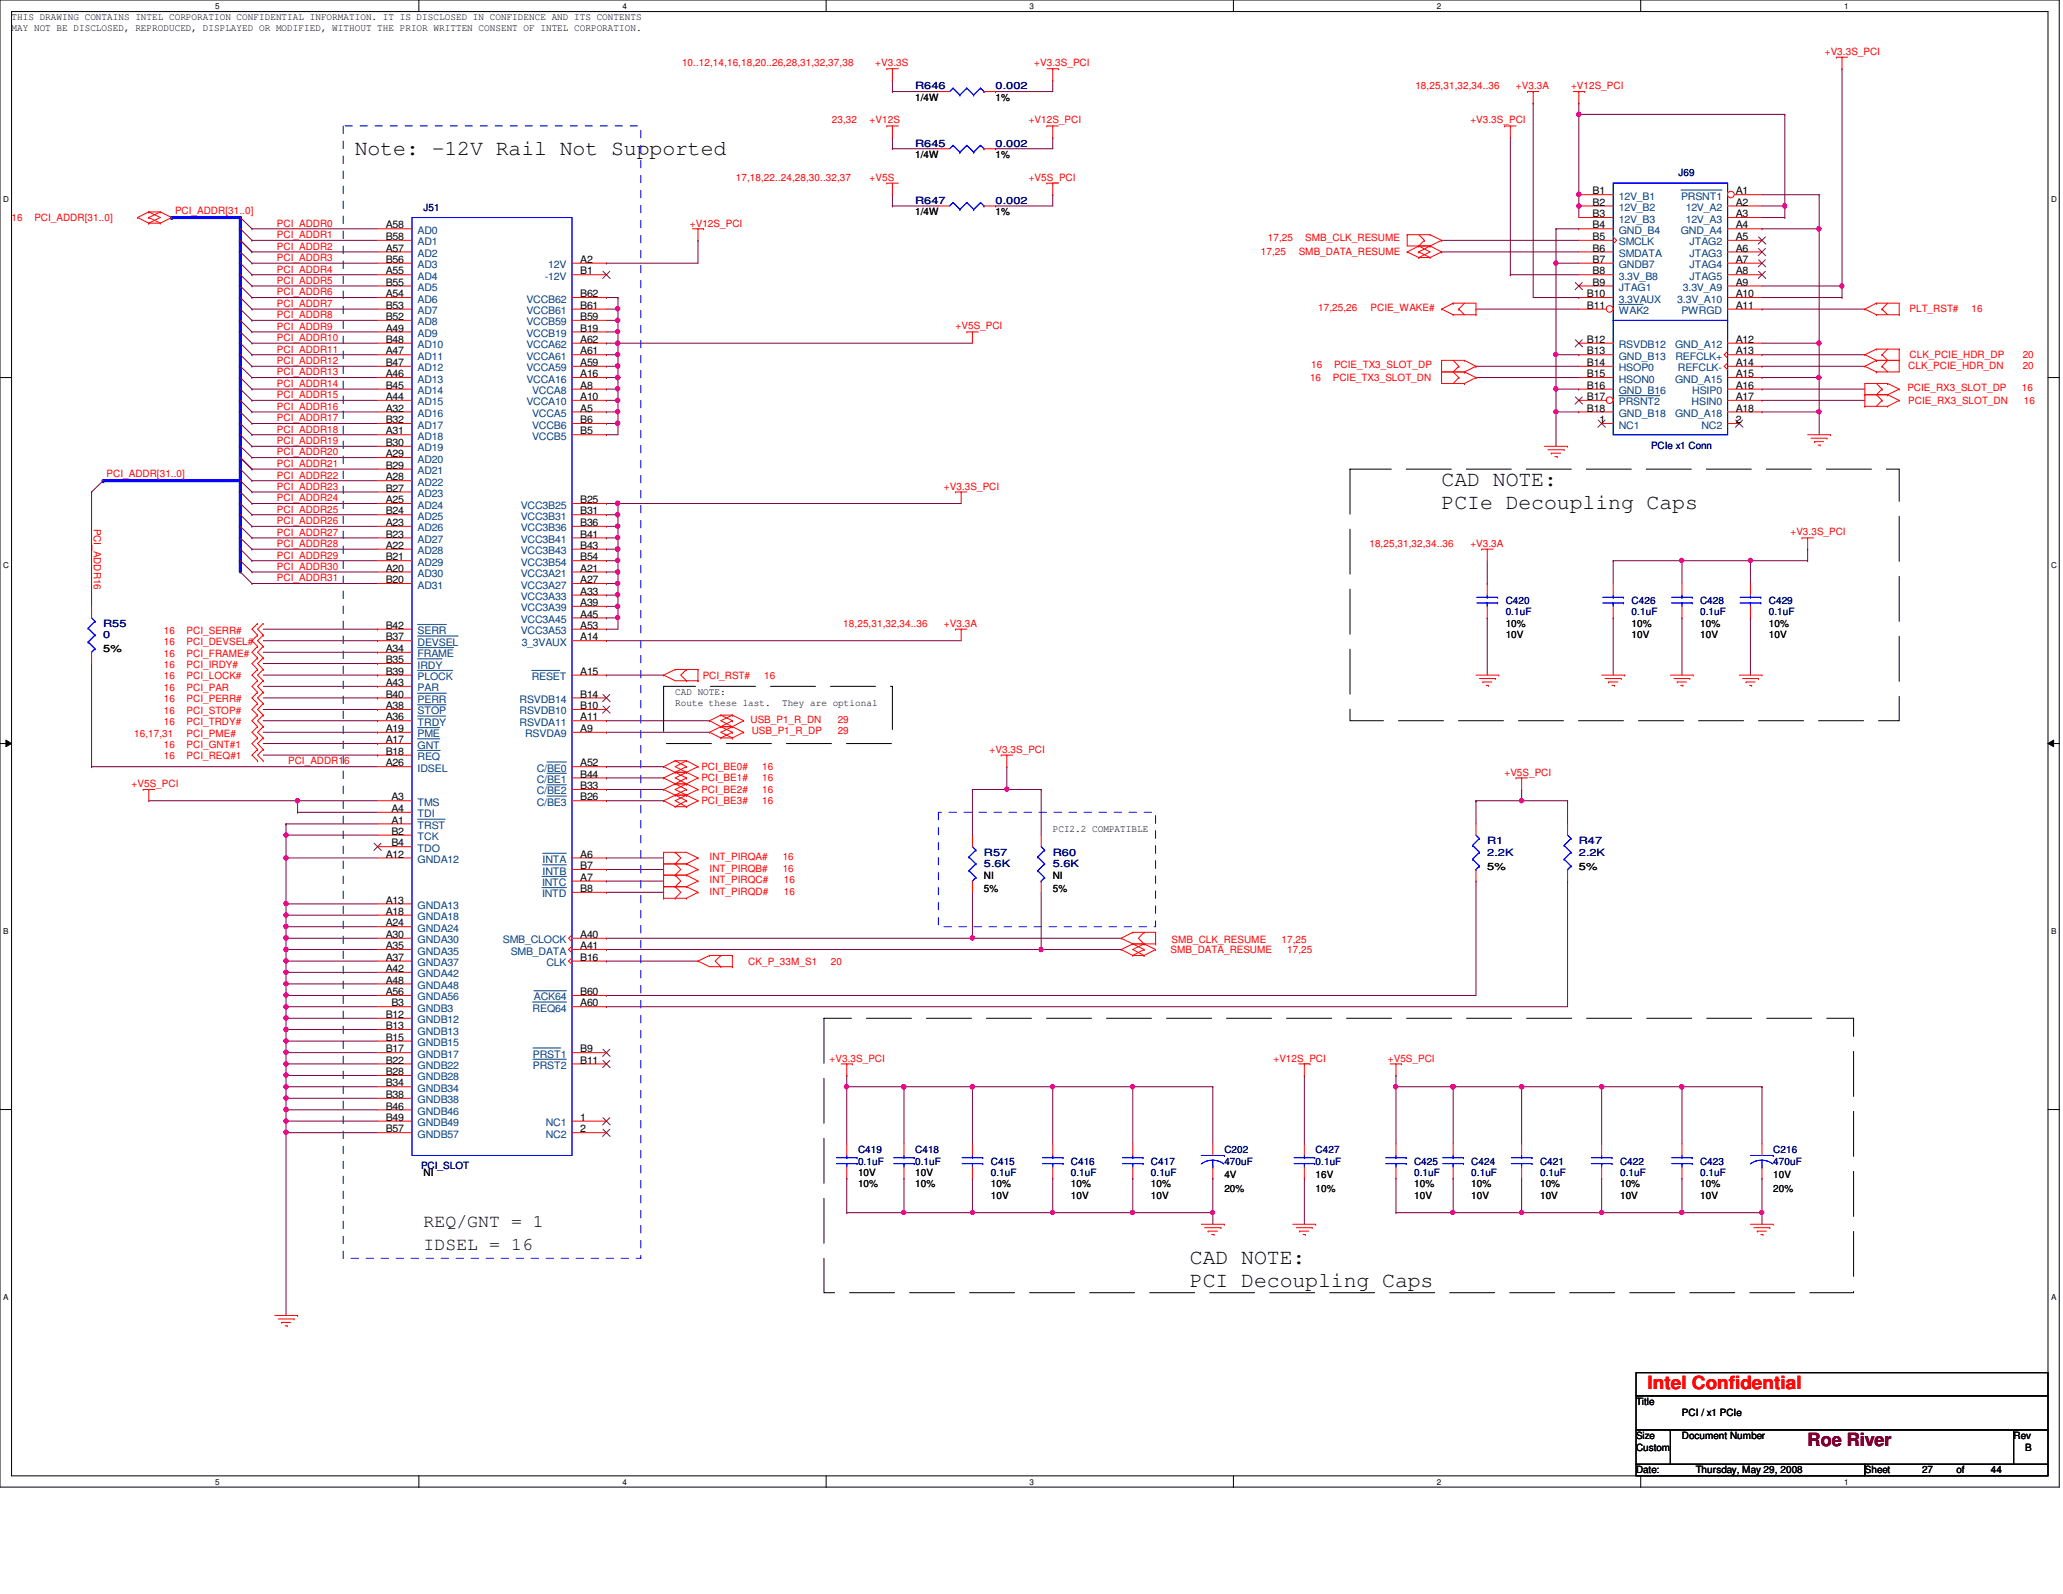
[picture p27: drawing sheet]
<svg xmlns="http://www.w3.org/2000/svg" width="279mm" height="216mm" viewBox="0 0 279 216" stroke-linecap="round" stroke-linejoin="round" font-family="sans-serif">
<defs><g id="words">
<g font-size="2.9">
<text x="48" y="21">Note: -12V Rail Not Supported</text>
<text x="195.2" y="65.9">CAD NOTE:</text>
<text x="195.2" y="69">PCIe Decoupling Caps</text>
<text x="161.2" y="171.2">CAD NOTE:</text>
<text x="161.2" y="174.4">PCI Decoupling Caps</text>
</g>
<g font-size="2.5">
<text x="57.4" y="166.2">REQ/GNT = 1</text>
<text x="57.4" y="169.3">IDSEL = 16</text>
</g>
<text font-size="2.5" fill="#f00" x="223.1" y="188.2">Intel Confidential</text>
<text font-size="2.5" fill="#7f0000" x="244.8" y="195.9">Roe River</text>
<g font-size="1.4">
<text x="1.6" y="4.2">MAY NOT BE DISCLOSED, REPRODUCED, DISPLAYED OR MODIFIED, WITHOUT THE PRIOR WRITTEN CONSENT OF INTEL CORPORATION.</text>
<text x="1.6" y="2.7">THIS DRAWING CONTAINS INTEL CORPORATION CONFIDENTIAL INFORMATION. IT IS DISCLOSED IN CONFIDENCE AND ITS CONTENTS</text>
<text x="124" y="13.6">1/4W</text>
<text x="134.8" y="13.6">1%</text>
<text x="124" y="21.4">1/4W</text>
<text x="134.8" y="21.4">1%</text>
<text x="124" y="29.1">1/4W</text>
<text x="134.8" y="29.1">1%</text>
<text x="215.7" y="26.3">B1</text>
<text x="215.7" y="27.9">B2</text>
<text x="215.7" y="29.4">B3</text>
<text x="235.1" y="26.3">A1</text>
<text x="235.1" y="27.9">A2</text>
<text x="235.1" y="29.4">A3</text>
<text x="52.2" y="30.9">A58</text>
<text x="52.2" y="32.5">B58</text>
<text x="52.2" y="34.1">A57</text>
<text x="52.2" y="35.6">B56</text>
<text x="78.6" y="35.6">A2</text>
<text x="215.7" y="30.9">B4</text>
<text x="215.7" y="32.5">B5</text>
<text x="215.7" y="34.1">B6</text>
<text x="215.7" y="35.6">B7</text>
<text x="235.1" y="30.9">A4</text>
<text x="235.1" y="32.5">A5</text>
<text x="235.1" y="34.1">A6</text>
<text x="235.1" y="35.6">A7</text>
<text x="52.2" y="37.2">A55</text>
<text x="52.2" y="38.7">B55</text>
<text x="52.2" y="40.3">A54</text>
<text x="52.2" y="41.8">B53</text>
<text x="78.6" y="37.2">B1</text>
<text x="78.6" y="40.3">B62</text>
<text x="78.6" y="41.8">B61</text>
<text x="214.9" y="40.3">B10</text>
<text x="214.9" y="41.8">B11</text>
<text x="215.7" y="37.2">B8</text>
<text x="215.7" y="38.7">B9</text>
<text x="235.1" y="37.2">A8</text>
<text x="235.1" y="38.7">A9</text>
<text x="235.1" y="40.3">A10</text>
<text x="235.1" y="41.8">A11</text>
<text x="52.2" y="43.3">B52</text>
<text x="52.2" y="44.9">A49</text>
<text x="52.2" y="46.4">B48</text>
<text x="78.6" y="43.3">B59</text>
<text x="78.6" y="44.9">B19</text>
<text x="78.6" y="46.4">A62</text>
<text x="214.9" y="46.4">B12</text>
<text x="235.1" y="46.4">A12</text>
<text x="52.2" y="48">A47</text>
<text x="52.2" y="49.6">B47</text>
<text x="52.2" y="51.1">A46</text>
<text x="52.2" y="52.7">B45</text>
<text x="78.6" y="48">A61</text>
<text x="78.6" y="49.6">A59</text>
<text x="78.6" y="51.1">A16</text>
<text x="78.6" y="52.7">A8</text>
<text x="214.9" y="48">B13</text>
<text x="214.9" y="49.6">B14</text>
<text x="214.9" y="51.1">B15</text>
<text x="214.9" y="52.7">B16</text>
<text x="235.1" y="48">A13</text>
<text x="235.1" y="49.6">A14</text>
<text x="235.1" y="51.1">A15</text>
<text x="235.1" y="52.7">A16</text>
<text x="52.2" y="54.2">A44</text>
<text x="52.2" y="55.8">A32</text>
<text x="52.2" y="57.3">B32</text>
<text x="52.2" y="58.8">A31</text>
<text x="78.6" y="55.8">A5</text>
<text x="78.6" y="57.3">B6</text>
<text x="78.6" y="58.8">B5</text>
<text x="78.6" y="54.2">A10</text>
<text x="214.9" y="54.2">B17</text>
<text x="214.9" y="55.8">B18</text>
<text x="216.6" y="57.3">1</text>
<text x="235.1" y="54.2">A17</text>
<text x="235.1" y="55.8">A18</text>
<text x="235.1" y="57.3">2</text>
<text x="52.2" y="60.4">B30</text>
<text x="52.2" y="61.9">A29</text>
<text x="52.2" y="63.5">B29</text>
<text x="52.2" y="65.1">A28</text>
<text x="52.2" y="66.6">B27</text>
<text x="52.2" y="68.2">A25</text>
<text x="52.2" y="69.7">B24</text>
<text x="52.2" y="71.2">A23</text>
<text x="78.6" y="68.2">B25</text>
<text x="78.6" y="69.7">B31</text>
<text x="78.6" y="71.2">B36</text>
<text x="52.2" y="72.8">B23</text>
<text x="52.2" y="74.3">A22</text>
<text x="52.2" y="75.9">B21</text>
<text x="52.2" y="77.4">A20</text>
<text x="78.6" y="72.8">B41</text>
<text x="78.6" y="74.3">B43</text>
<text x="78.6" y="75.9">B54</text>
<text x="78.6" y="77.4">A21</text>
<text x="52.2" y="79">B20</text>
<text x="78.6" y="79">A27</text>
<text x="78.6" y="80.6">A33</text>
<text x="78.6" y="82.1">A39</text>
<text x="78.6" y="83.7">A45</text>
<text x="14" y="88.3">5%</text>
<text x="52.2" y="85.2">B42</text>
<text x="52.2" y="86.7">B37</text>
<text x="52.2" y="88.3">A34</text>
<text x="52.2" y="89.8">B35</text>
<text x="78.6" y="85.2">A53</text>
<text x="78.6" y="86.7">A14</text>
<text x="203.9" y="84.9">10%</text>
<text x="203.9" y="86.4">10V</text>
<text x="221" y="84.9">10%</text>
<text x="221" y="86.4">10V</text>
<text x="230.3" y="84.9">10%</text>
<text x="230.3" y="86.4">10V</text>
<text x="239.6" y="84.9">10%</text>
<text x="239.6" y="86.4">10V</text>
<text x="52.2" y="91.4">B39</text>
<text x="52.2" y="92.9">A43</text>
<text x="52.2" y="94.5">B40</text>
<text x="78.6" y="91.4">A15</text>
<text x="78.6" y="94.5">B14</text>
<text x="91.4" y="94.1">CAD NOTE:</text>
<text x="91.4" y="95.6">Route these last.</text>
<text x="105.9" y="95.6">They are optional</text>
<text x="52.2" y="96.1">A38</text>
<text x="52.2" y="97.6">A36</text>
<text x="52.2" y="99.1">A19</text>
<text x="52.2" y="100.7">A17</text>
<text x="78.6" y="99.1">A9</text>
<text x="78.6" y="97.6">A11</text>
<text x="78.6" y="96.1">B10</text>
<text x="52.2" y="102.2">B18</text>
<text x="52.2" y="103.8">A26</text>
<text x="78.6" y="103.8">A52</text>
<text x="78.6" y="105.3">B44</text>
<text x="78.6" y="106.9">B33</text>
<text x="53" y="111.5">A1</text>
<text x="53" y="113.1">B2</text>
<text x="53" y="110">A4</text>
<text x="53" y="108.4">A3</text>
<text x="78.6" y="108.4">B26</text>
<text x="142.6" y="112.7">PCI2.2 COMPATIBLE</text>
<text x="52.2" y="116.2">A12</text>
<text x="53" y="114.6">B4</text>
<text x="78.6" y="116.2">A6</text>
<text x="78.6" y="117.7">B7</text>
<text x="78.6" y="119.3">A7</text>
<text x="133.3" y="119">NI</text>
<text x="142.6" y="119">NI</text>
<text x="201.4" y="117.8">5%</text>
<text x="213.8" y="117.8">5%</text>
<text x="52.2" y="122.4">A13</text>
<text x="52.2" y="123.9">A18</text>
<text x="52.2" y="125.5">A24</text>
<text x="78.6" y="120.8">B8</text>
<text x="133.3" y="120.9">5%</text>
<text x="142.6" y="120.9">5%</text>
<text x="52.2" y="127">A30</text>
<text x="52.2" y="128.6">A35</text>
<text x="52.2" y="130.1">A37</text>
<text x="52.2" y="131.7">A42</text>
<text x="78.6" y="127">A40</text>
<text x="78.6" y="128.6">A41</text>
<text x="78.6" y="130.1">B16</text>
<text x="52.2" y="133.2">A48</text>
<text x="52.2" y="134.8">A56</text>
<text x="52.2" y="137.9">B12</text>
<text x="53" y="136.3">B3</text>
<text x="78.6" y="134.8">B60</text>
<text x="78.6" y="136.3">A60</text>
<text x="52.2" y="139.4">B13</text>
<text x="52.2" y="141">B15</text>
<text x="52.2" y="142.5">B17</text>
<text x="78.6" y="142.5">B9</text>
<text x="52.2" y="144.1">B22</text>
<text x="52.2" y="145.6">B28</text>
<text x="52.2" y="147.2">B34</text>
<text x="52.2" y="148.7">B38</text>
<text x="78.6" y="144.1">B11</text>
<text x="52.2" y="150.3">B46</text>
<text x="52.2" y="151.8">B49</text>
<text x="52.2" y="153.4">B57</text>
<text x="78.6" y="151.8">1</text>
<text x="78.6" y="153.4">2</text>
<text x="57.4" y="159.3">NI</text>
<text x="116.2" y="160.8">10%</text>
<text x="116.2" y="159.3">10V</text>
<text x="124" y="160.8">10%</text>
<text x="124" y="159.3">10V</text>
<text x="134.2" y="160.8">10%</text>
<text x="145" y="160.8">10%</text>
<text x="155.9" y="160.8">10%</text>
<text x="165.8" y="159.6">4V</text>
<text x="165.8" y="161.5">20%</text>
<text x="178.2" y="159.6">16V</text>
<text x="178.2" y="161.5">10%</text>
<text x="191.5" y="160.8">10%</text>
<text x="199.3" y="160.8">10%</text>
<text x="208.6" y="160.8">10%</text>
<text x="219.4" y="160.8">10%</text>
<text x="230.3" y="160.8">10%</text>
<text x="240.2" y="159.6">10V</text>
<text x="240.2" y="161.5">20%</text>
<text x="134.2" y="162.4">10V</text>
<text x="145" y="162.4">10V</text>
<text x="155.9" y="162.4">10V</text>
<text x="191.5" y="162.4">10V</text>
<text x="199.3" y="162.4">10V</text>
<text x="208.6" y="162.4">10V</text>
<text x="219.4" y="162.4">10V</text>
<text x="230.3" y="162.4">10V</text>
<text x="221.6" y="190.3">Title</text>
<text x="227.8" y="191.8">PCI / x1 PCIe</text>
<text x="221.6" y="194.9">Size</text>
<text x="221.6" y="196.5">Custom</text>
<text x="227.8" y="194.9">Document Number</text>
<text x="272.7" y="194.9">Rev</text>
<text x="274.3" y="196.5">B</text>
<text x="221.6" y="199.6">Date:</text>
<text x="229.7" y="199.6">Thursday, May 29, 2008</text>
<text x="252.6" y="199.6">Sheet</text>
<text x="260.3" y="199.6">27</text>
<text x="265" y="199.6">of</text>
<text x="269.6" y="199.6">44</text>
</g>
<g font-size="1.4" fill="#f00">
<text x="92.4" y="9">10..12,14,16,18,20..26,28,31,32,37,38</text>
<text x="118.5" y="9">+V3.3S</text>
<text x="140.1" y="9">+V3.3S_PCI</text>
<text x="247.1" y="7.5">+V3.3S_PCI</text>
<text x="112.6" y="16.7">23,32</text>
<text x="117.8" y="16.7">+V12S</text>
<text x="139.3" y="16.7">+V12S_PCI</text>
<text x="191.7" y="12.1">18,25,31,32,34..36</text>
<text x="199.1" y="16.7">+V3.3S_PCI</text>
<text x="205.3" y="12.1">+V3.3A</text>
<text x="212.8" y="12.1">+V12S_PCI</text>
<text x="1.6" y="29.9">16</text>
<text x="4.7" y="29.9">PCI_ADDR[31..0]</text>
<text x="23.7" y="29">PCI_ADDR[31..0]</text>
<text x="99.7" y="24.5">17,18,22..24,28,30..32,37</text>
<text x="117.8" y="24.5">+V5S</text>
<text x="139.3" y="24.5">+V5S_PCI</text>
<text x="37.5" y="32.3">PCI_ADDR1</text>
<text x="37.5" y="33.8">PCI_ADDR2</text>
<text x="37.5" y="35.3">PCI_ADDR3</text>
<text x="37.5" y="30.7">PCI_ADDR0</text>
<text x="93.4" y="30.7">+V12S_PCI</text>
<text x="170.8" y="34.5">17,25</text>
<text x="171.7" y="32.7">17,25</text>
<text x="175.9" y="34.5">SMB_DATA_RESUME</text>
<text x="176.8" y="32.7">SMB_CLK_RESUME</text>
<text x="37.5" y="36.9">PCI_ADDR4</text>
<text x="37.5" y="38.4">PCI_ADDR5</text>
<text x="37.5" y="40">PCI_ADDR6</text>
<text x="37.5" y="41.6">PCI_ADDR7</text>
<text x="37.5" y="43.1">PCI_ADDR8</text>
<text x="37.5" y="44.7">PCI_ADDR9</text>
<text x="37.5" y="46.2">PCI_ADDR10</text>
<text x="37.5" y="47.8">PCI_ADDR11</text>
<text x="129.4" y="44.6">+V5S_PCI</text>
<text x="178.5" y="42.2">17,25,26</text>
<text x="185.6" y="42.2">PCIE_WAKE#</text>
<text x="258.6" y="42.3">PLT_RST#</text>
<text x="267" y="42.3">16</text>
<text x="37.5" y="49.3">PCI_ADDR12</text>
<text x="37.5" y="50.8">PCI_ADDR13</text>
<text x="37.5" y="52.4">PCI_ADDR14</text>
<text x="37.5" y="53.9">PCI_ADDR15</text>
<text x="177.4" y="51.6">16</text>
<text x="177.6" y="49.9">16</text>
<text x="180.5" y="51.6">PCIE_TX3_SLOT_DN</text>
<text x="180.7" y="49.9">PCIE_TX3_SLOT_DP</text>
<text x="258.3" y="53">PCIE_RX3_SLOT_DP</text>
<text x="258.4" y="50">CLK_PCIE_HDR_DN</text>
<text x="258.6" y="48.5">CLK_PCIE_HDR_DP</text>
<text x="273.8" y="53">16</text>
<text x="273.9" y="50">20</text>
<text x="273.9" y="48.5">20</text>
<text x="37.5" y="57.1">PCI_ADDR17</text>
<text x="37.5" y="55.5">PCI_ADDR16</text>
<text x="37.5" y="58.6">PCI_ADDR18</text>
<text x="258.4" y="54.7">PCIE_RX3_SLOT_DN</text>
<text x="274.1" y="54.7">16</text>
<text x="14.4" y="64.6">PCI_ADDR[31..0]</text>
<text x="37.5" y="60.2">PCI_ADDR19</text>
<text x="37.5" y="61.7">PCI_ADDR20</text>
<text x="37.5" y="63.2">PCI_ADDR21</text>
<text x="37.5" y="64.8">PCI_ADDR22</text>
<text x="12.7" y="71.6" transform="rotate(90 12.7 71.6)">PCI_ADDR16</text>
<text x="37.5" y="66.3">PCI_ADDR23</text>
<text x="37.5" y="67.9">PCI_ADDR24</text>
<text x="37.5" y="69.4">PCI_ADDR25</text>
<text x="37.5" y="71">PCI_ADDR26</text>
<text x="127.8" y="66.3">+V3.3S_PCI</text>
<text x="37.5" y="72.6">PCI_ADDR27</text>
<text x="37.5" y="74.1">PCI_ADDR28</text>
<text x="37.5" y="77.2">PCI_ADDR30</text>
<text x="37.5" y="75.6">PCI_ADDR29</text>
<text x="185.5" y="74.1">18,25,31,32,34..36</text>
<text x="199.1" y="74.1">+V3.3A</text>
<text x="242.5" y="72.5">+V3.3S_PCI</text>
<text x="37.5" y="78.7">PCI_ADDR31</text>
<text x="22.2" y="88.9">16</text>
<text x="22.2" y="87.4">16</text>
<text x="22.2" y="85.9">16</text>
<text x="25.3" y="88.9">PCI_FRAME#</text>
<text x="25.3" y="87.4">PCI_DEVSEL#</text>
<text x="25.3" y="85.9">PCI_SERR#</text>
<text x="114.2" y="84.9">18,25,31,32,34..36</text>
<text x="127.8" y="84.9">+V3.3A</text>
<text x="22.2" y="90.5">16</text>
<text x="22.2" y="95.1">16</text>
<text x="22.2" y="92">16</text>
<text x="22.2" y="93.6">16</text>
<text x="25.3" y="95.1">PCI_PERR#</text>
<text x="25.3" y="93.6">PCI_PAR</text>
<text x="25.3" y="92">PCI_LOCK#</text>
<text x="25.3" y="90.5">PCI_IRDY#</text>
<text x="95.2" y="92">PCI_RST#</text>
<text x="103.5" y="92">16</text>
<text x="18.2" y="99.8">16,17,31</text>
<text x="22.2" y="101.3">16</text>
<text x="22.2" y="98.3">16</text>
<text x="22.2" y="96.7">16</text>
<text x="25.3" y="101.3">PCI_GNT#1</text>
<text x="25.3" y="99.8">PCI_PME#</text>
<text x="25.3" y="98.3">PCI_TRDY#</text>
<text x="25.3" y="96.7">PCI_STOP#</text>
<text x="101.6" y="97.9">USB_P1_R_DN</text>
<text x="101.8" y="99.5">USB_P1_R_DP</text>
<text x="113.5" y="97.9">29</text>
<text x="113.5" y="99.5">29</text>
<text x="134" y="101.9">+V3.3S_PCI</text>
<text x="17.8" y="106.6">+V5S_PCI</text>
<text x="22.2" y="102.9">16</text>
<text x="25.3" y="102.9">PCI_REQ#1</text>
<text x="39" y="103.5">PCI_ADDR1</text>
<text x="46.6" y="103.5">6</text>
<text x="95" y="104.3">PCI_BE0#</text>
<text x="95" y="105.8">PCI_BE1#</text>
<text x="95" y="107.4">PCI_BE2#</text>
<text x="103.2" y="104.3">16</text>
<text x="103.2" y="105.8">16</text>
<text x="103.2" y="107.4">16</text>
<text x="203.8" y="105.1">+V5S_PCI</text>
<text x="95" y="108.9">PCI_BE3#</text>
<text x="103.2" y="108.9">16</text>
<text x="96.1" y="119.6">INT_PIRQC#</text>
<text x="96.1" y="118.1">INT_PIRQB#</text>
<text x="96.1" y="116.5">INT_PIRQA#</text>
<text x="106" y="118.1">16</text>
<text x="106" y="116.5">16</text>
<text x="106.2" y="119.6">16</text>
<text x="96.1" y="121.2">INT_PIRQD#</text>
<text x="106.2" y="121.2">16</text>
<text x="101.3" y="130.8">CK_P_33M_S1</text>
<text x="112.5" y="130.8">20</text>
<text x="158.5" y="129.1">SMB_DATA_RESUME</text>
<text x="158.7" y="127.7">SMB_CLK_RESUME</text>
<text x="173.6" y="127.7">17,25</text>
<text x="174.3" y="129.1">17,25</text>
<text x="112.4" y="143.8">+V3.3S_PCI</text>
<text x="172.5" y="143.8">+V12S_PCI</text>
<text x="188" y="143.8">+V5S_PCI</text>
</g>
<g font-size="1.4" fill="#00007f">
<text x="124" y="12.1">R646</text>
<text x="134.8" y="12.1">0.002</text>
<text x="124" y="19.9">R645</text>
<text x="134.8" y="19.9">0.002</text>
<text x="227.3" y="23.9">J69</text>
<text x="57.4" y="28.5">J51</text>
<text x="124" y="27.6">R647</text>
<text x="134.8" y="27.6">0.002</text>
<text x="223.6" y="60.7">PCIe x1 Conn</text>
<text x="203.9" y="81.8">C420</text>
<text x="203.9" y="83.4">0.1uF</text>
<text x="221" y="81.8">C426</text>
<text x="221" y="83.4">0.1uF</text>
<text x="230.3" y="81.8">C428</text>
<text x="230.3" y="83.4">0.1uF</text>
<text x="239.6" y="81.8">C429</text>
<text x="239.6" y="83.4">0.1uF</text>
<text x="14" y="86.4">0</text>
<text x="14" y="84.9">R55</text>
<text x="133.3" y="115.9">R57</text>
<text x="133.3" y="117.4">5.6K</text>
<text x="142.6" y="115.9">R60</text>
<text x="142.6" y="117.4">5.6K</text>
<text x="201.4" y="114.3">R1</text>
<text x="201.4" y="115.9">2.2K</text>
<text x="213.8" y="114.3">R47</text>
<text x="213.8" y="115.9">2.2K</text>
<text x="57" y="158.4">PCI_SLOT</text>
<text x="116.2" y="156.2">C419</text>
<text x="116.2" y="157.7">0.1uF</text>
<text x="124" y="156.2">C418</text>
<text x="124" y="157.7">0.1uF</text>
<text x="134.2" y="157.7">C415</text>
<text x="134.2" y="159.3">0.1uF</text>
<text x="145" y="157.7">C416</text>
<text x="145" y="159.3">0.1uF</text>
<text x="155.9" y="157.7">C417</text>
<text x="155.9" y="159.3">0.1uF</text>
<text x="165.8" y="156.2">C202</text>
<text x="165.8" y="157.7">470uF</text>
<text x="178.2" y="156.2">C427</text>
<text x="178.2" y="157.7">0.1uF</text>
<text x="191.5" y="157.7">C425</text>
<text x="191.5" y="159.3">0.1uF</text>
<text x="199.3" y="157.7">C424</text>
<text x="199.3" y="159.3">0.1uF</text>
<text x="208.6" y="157.7">C421</text>
<text x="208.6" y="159.3">0.1uF</text>
<text x="219.4" y="157.7">C422</text>
<text x="219.4" y="159.3">0.1uF</text>
<text x="230.3" y="157.7">C423</text>
<text x="230.3" y="159.3">0.1uF</text>
<text x="240.2" y="156.2">C216</text>
<text x="240.2" y="157.7">470uF</text>
</g>
<g font-size="1.4" fill="#003f7f">
<text x="219.2" y="27.1">12V_B1</text>
<text x="219.2" y="28.6">12V_B2</text>
<text x="227.7" y="27.1">PRSNT1</text>
<text x="228.3" y="28.6">12V_A2</text>
<text x="56.6" y="31.7">AD0</text>
<text x="56.6" y="33.2">AD1</text>
<text x="56.6" y="34.8">AD2</text>
<text x="219.2" y="30.1">12V_B3</text>
<text x="219.2" y="31.7">GND_B4</text>
<text x="219.2" y="33.2">SMCLK</text>
<text x="219.2" y="34.8">SMDATA</text>
<text x="227.6" y="31.7">GND_A4</text>
<text x="228.3" y="30.1">12V_A3</text>
<text x="228.8" y="33.2">JTAG2</text>
<text x="228.8" y="34.8">JTAG3</text>
<text x="56.6" y="36.3">AD3</text>
<text x="56.6" y="37.9">AD4</text>
<text x="56.6" y="39.4">AD5</text>
<text x="56.6" y="41">AD6</text>
<text x="71.3" y="41">VCCB62</text>
<text x="73.8" y="37.9">-12V</text>
<text x="74.3" y="36.3">12V</text>
<text x="219.2" y="37.9">3.3V_B8</text>
<text x="219.2" y="39.4">JTAG1</text>
<text x="219.2" y="41">3.3VAUX</text>
<text x="219.2" y="36.3">GNDB7</text>
<text x="227.2" y="41">3.3V_A10</text>
<text x="227.9" y="39.4">3.3V_A9</text>
<text x="228.8" y="37.9">JTAG5</text>
<text x="228.8" y="36.3">JTAG4</text>
<text x="56.6" y="42.5">AD7</text>
<text x="56.6" y="44.1">AD8</text>
<text x="56.6" y="45.6">AD9</text>
<text x="56.6" y="47.2">AD10</text>
<text x="71.3" y="42.5">VCCB61</text>
<text x="71.3" y="44.1">VCCB59</text>
<text x="71.3" y="45.6">VCCB19</text>
<text x="71.3" y="47.2">VCCA62</text>
<text x="219.2" y="42.5">WAK2</text>
<text x="219.2" y="47.2">RSVDB12</text>
<text x="226.9" y="47.2">GND_A12</text>
<text x="227.7" y="42.5">PWRGD</text>
<text x="56.6" y="48.7">AD11</text>
<text x="56.6" y="50.3">AD12</text>
<text x="56.6" y="51.8">AD13</text>
<text x="56.6" y="53.4">AD14</text>
<text x="71.3" y="48.7">VCCA61</text>
<text x="71.3" y="50.3">VCCA59</text>
<text x="71.3" y="51.8">VCCA16</text>
<text x="72.1" y="53.4">VCCA8</text>
<text x="219.2" y="48.7">GND_B13</text>
<text x="219.2" y="50.3">HSOP0</text>
<text x="219.2" y="51.8">HSON0</text>
<text x="219.2" y="53.4">GND_B16</text>
<text x="226.9" y="51.8">GND_A15</text>
<text x="226.9" y="48.7">REFCLK+</text>
<text x="227.2" y="50.3">REFCLK-</text>
<text x="229.2" y="53.4">HSIP0</text>
<text x="56.6" y="54.9">AD15</text>
<text x="56.6" y="56.5">AD16</text>
<text x="56.6" y="58">AD17</text>
<text x="56.6" y="59.6">AD18</text>
<text x="71.3" y="54.9">VCCA10</text>
<text x="72.1" y="56.5">VCCA5</text>
<text x="72.1" y="58">VCCB6</text>
<text x="72.1" y="59.6">VCCB5</text>
<text x="219.2" y="54.9">PRSNT2</text>
<text x="219.2" y="56.5">GND_B18</text>
<text x="219.2" y="58">NC1</text>
<text x="226.9" y="56.5">GND_A18</text>
<text x="229.1" y="54.9">HSIN0</text>
<text x="230.4" y="58">NC2</text>
<text x="56.6" y="61.1">AD19</text>
<text x="56.6" y="62.7">AD20</text>
<text x="56.6" y="64.2">AD21</text>
<text x="56.6" y="65.8">AD22</text>
<text x="56.6" y="67.3">AD23</text>
<text x="56.6" y="68.9">AD24</text>
<text x="56.6" y="70.4">AD25</text>
<text x="56.6" y="72">AD26</text>
<text x="70.5" y="68.9">VCC3B25</text>
<text x="70.5" y="70.4">VCC3B31</text>
<text x="70.5" y="72">VCC3B36</text>
<text x="56.6" y="73.5">AD27</text>
<text x="56.6" y="75.1">AD28</text>
<text x="56.6" y="76.6">AD29</text>
<text x="70.5" y="73.5">VCC3B41</text>
<text x="70.5" y="75.1">VCC3B43</text>
<text x="70.5" y="76.6">VCC3B54</text>
<text x="56.6" y="78.1">AD30</text>
<text x="56.6" y="79.7">AD31</text>
<text x="70.5" y="78.1">VCC3A21</text>
<text x="70.5" y="79.7">VCC3A27</text>
<text x="70.5" y="81.3">VCC3A33</text>
<text x="70.5" y="82.8">VCC3A39</text>
<text x="56.6" y="85.9">SERR</text>
<text x="56.6" y="87.5">DEVSEL</text>
<text x="56.6" y="89">FRAME</text>
<text x="70.5" y="84.4">VCC3A45</text>
<text x="70.5" y="85.9">VCC3A53</text>
<text x="70.7" y="87.5">3_3VAUX</text>
<text x="56.6" y="90.6">IRDY</text>
<text x="56.6" y="92.1">PLOCK</text>
<text x="56.6" y="93.6">PAR</text>
<text x="56.6" y="95.2">PERR</text>
<text x="70.4" y="95.2">RSVDB14</text>
<text x="72" y="92.1">RESET</text>
<text x="56.6" y="96.8">STOP</text>
<text x="56.6" y="98.3">TRDY</text>
<text x="56.6" y="99.9">PME</text>
<text x="56.6" y="101.4">GNT</text>
<text x="70.4" y="98.3">RSVDA11</text>
<text x="70.4" y="96.8">RSVDB10</text>
<text x="71.1" y="99.9">RSVDA9</text>
<text x="56.6" y="103">REQ</text>
<text x="56.6" y="104.5">IDSEL</text>
<text x="72.7" y="104.5">C/BE0</text>
<text x="72.7" y="106">C/BE1</text>
<text x="72.7" y="107.6">C/BE2</text>
<text x="56.6" y="112.3">TRST</text>
<text x="56.6" y="113.8">TCK</text>
<text x="56.6" y="110.7">TDI</text>
<text x="56.6" y="109.1">TMS</text>
<text x="72.7" y="109.1">C/BE3</text>
<text x="56.6" y="115.4">TDO</text>
<text x="56.6" y="116.9">GNDA12</text>
<text x="73.5" y="116.9">INTA</text>
<text x="73.5" y="118.4">INTB</text>
<text x="56.6" y="123.1">GNDA13</text>
<text x="56.6" y="124.6">GNDA18</text>
<text x="73.4" y="120">INTC</text>
<text x="73.4" y="121.5">INTD</text>
<text x="56.6" y="126.2">GNDA24</text>
<text x="56.6" y="127.8">GNDA30</text>
<text x="56.6" y="129.3">GNDA35</text>
<text x="56.6" y="130.9">GNDA37</text>
<text x="68.1" y="127.8">SMB_CLOCK</text>
<text x="69.2" y="129.3">SMB_DATA</text>
<text x="74" y="130.9">CLK</text>
<text x="56.6" y="132.4">GNDA42</text>
<text x="56.6" y="133.9">GNDA48</text>
<text x="56.6" y="135.5">GNDA56</text>
<text x="56.6" y="137">GNDB3</text>
<text x="72.1" y="137">REQ64</text>
<text x="72.3" y="135.5">ACK64</text>
<text x="56.6" y="138.6">GNDB12</text>
<text x="56.6" y="140.1">GNDB13</text>
<text x="56.6" y="141.7">GNDB15</text>
<text x="56.6" y="143.3">GNDB17</text>
<text x="72.2" y="143.3">PRST1</text>
<text x="56.6" y="144.8">GNDB22</text>
<text x="56.6" y="146.3">GNDB28</text>
<text x="56.6" y="147.9">GNDB34</text>
<text x="56.6" y="149.4">GNDB38</text>
<text x="72.2" y="144.8">PRST2</text>
<text x="56.6" y="151">GNDB46</text>
<text x="56.6" y="152.5">GNDB49</text>
<text x="56.6" y="154.1">GNDB57</text>
<text x="73.9" y="152.5">NC1</text>
<text x="73.9" y="154.1">NC2</text>
</g>
<g font-size="1.1">
<text x="29.1" y="1.2">5</text>
<text x="84.3" y="1.2">4</text>
<text x="139.4" y="1.2">3</text>
<text x="194.6" y="1.2">2</text>
<text x="249.8" y="1.2">1</text>
<text x=".4" y="27.3">D</text>
<text x="277.8" y="27.3">D</text>
<text x=".4" y="76.9">C</text>
<text x="277.8" y="76.9">C</text>
<text x=".4" y="126.4">B</text>
<text x="277.8" y="126.4">B</text>
<text x=".4" y="176">A</text>
<text x="277.8" y="176">A</text>
<text x="29.1" y="201.1">5</text>
<text x="84.3" y="201.1">4</text>
<text x="139.4" y="201.1">3</text>
<text x="194.6" y="201.1">2</text>
<text x="249.8" y="201.1">1</text>
</g>
</g></defs>
<path d="M0 0h278.9v201.4h-278.9zM1.6 1.6h275.8v198.3h-275.8z" fill="none" stroke="#000" stroke-width=".14"/>
<g fill="#fff">
<path d="M29.1 .2h.6v1.2h-.6z"/>
<path d="M29.1 200.1h.6v1.2h-.6z"/>
</g>
<path d="M56.7 0v1.6M56.7 199.9v1.6" fill="none" stroke="#000" stroke-width=".14"/>
<g fill="#fff">
<path d="M84.3 .2h.6v1.2h-.6z"/>
<path d="M84.3 200.1h.6v1.2h-.6z"/>
</g>
<path d="M111.9 0v1.6M111.9 199.9v1.6" fill="none" stroke="#000" stroke-width=".14"/>
<g fill="#fff">
<path d="M139.4 .2h.6v1.2h-.6z"/>
<path d="M139.4 200.1h.6v1.2h-.6z"/>
</g>
<path d="M167 0v1.6M167 199.9v1.6" fill="none" stroke="#000" stroke-width=".14"/>
<g fill="#fff">
<path d="M194.6 .2h.6v1.2h-.6z"/>
<path d="M194.6 200.1h.6v1.2h-.6z"/>
</g>
<path d="M222.2 0v1.6M222.2 199.9v1.6" fill="none" stroke="#000" stroke-width=".14"/>
<g fill="#fff">
<path d="M249.8 .2h.6v1.2h-.6z"/>
<path d="M249.8 200.1h.6v1.2h-.6z"/>
<path d="M.4 26.3h.8v1.2h-.8z"/>
<path d="M277.8 26.3h.8v1.2h-.8z"/>
<path d="M.4 75.9h.8v1.2h-.8z"/>
<path d="M277.8 75.9h.8v1.2h-.8z"/>
</g>
<path d="M0 51.1h1.6M277.4 51.1h1.5" fill="none" stroke="#000" stroke-width=".14"/>
<g fill="#fff">
<path d="M.4 125.5h.7v1.2h-.7z"/>
<path d="M277.8 125.5h.7v1.2h-.7z"/>
</g>
<path d="M0 100.7h1.6M.8 100.2l.8 .5-.8 .4zM277.4 100.7l.7-.5v.9zM277.4 100.7h1.5" fill="none" stroke="#000" stroke-width=".14"/>
<path d="M.8 100.2l.8 .5-.8 .4zM277.4 100.7l.7-.5v.9z" fill="#000"/>
<g fill="#fff">
<path d="M.4 175h.7v1.2h-.7z"/>
<path d="M277.8 175h.7v1.2h-.7z"/>
</g>
<path d="M0 150.3h1.6M277.4 150.3h1.5" fill="none" stroke="#000" stroke-width=".14"/>
<path d="M83.7 46.5h.1M83.7 46.5h48" fill="none" stroke="#7f003f" stroke-width=".14"/>
<circle cx="83.7" cy="46.5" r=".3" fill="#f0f"/>
<circle cx="83.7" cy="46.5" r=".3" fill="none" stroke="#f0f" stroke-width=".14"/>
<path d="M82.1 46.5h.1M82.1 58.9h.1M82.1 57.4h.1M82.1 46.5h1.6M82.1 57.4h1.6M83.7 46.5h.1M83.7 57.4h.1M83.7 46.5v1.5M83.7 57.4v1.5h-1.6" fill="none" stroke="#7f003f" stroke-width=".14"/>
<circle cx="83.7" cy="57.3" r=".3" fill="#f0f"/>
<circle cx="83.7" cy="57.3" r=".3" fill="none" stroke="#f0f" stroke-width=".14"/>
<path d="M82.1 55.8h.1M82.1 55.8h1.6M83.7 55.8h.1M83.7 55.8v1.6" fill="none" stroke="#7f003f" stroke-width=".14"/>
<circle cx="83.7" cy="55.8" r=".29" fill="#f0f"/>
<circle cx="83.7" cy="55.8" r=".29" fill="none" stroke="#f0f" stroke-width=".14"/>
<path d="M82.1 54.2h.1M82.1 54.2h1.6M83.7 54.2h.1M83.7 54.2v1.6" fill="none" stroke="#7f003f" stroke-width=".14"/>
<circle cx="83.7" cy="54.2" r=".3" fill="#f0f"/>
<circle cx="83.7" cy="54.2" r=".3" fill="none" stroke="#f0f" stroke-width=".14"/>
<path d="M82.1 52.7h.1M82.1 52.7h1.6M83.7 52.7h.1M83.7 52.7v1.5" fill="none" stroke="#7f003f" stroke-width=".14"/>
<circle cx="83.7" cy="52.7" r=".3" fill="#f0f"/>
<circle cx="83.7" cy="52.7" r=".3" fill="none" stroke="#f0f" stroke-width=".14"/>
<path d="M82.1 51.1h.1M82.1 51.1h1.6" fill="none" stroke="#7f003f" stroke-width=".14"/>
<circle cx="83.7" cy="51.1" r=".3" fill="#f0f"/>
<circle cx="83.7" cy="51.1" r=".3" fill="none" stroke="#f0f" stroke-width=".14"/>
<path d="M83.7 51.1h.1M83.7 51.1v1.6" fill="none" stroke="#7f003f" stroke-width=".14"/>
<circle cx="83.7" cy="51.1" r=".3" fill="#f0f"/>
<circle cx="83.7" cy="51.1" r=".3" fill="none" stroke="#f0f" stroke-width=".14"/>
<path d="M82.1 49.6h.1M82.1 49.6h1.6" fill="none" stroke="#7f003f" stroke-width=".14"/>
<circle cx="83.7" cy="49.6" r=".3" fill="#f0f"/>
<circle cx="83.7" cy="49.6" r=".3" fill="none" stroke="#f0f" stroke-width=".14"/>
<path d="M82.1 48h.1M82.1 48h1.6M83.7 49.6h.1M83.7 49.6v1.5" fill="none" stroke="#7f003f" stroke-width=".14"/>
<circle cx="83.7" cy="48" r=".29" fill="#f0f"/>
<circle cx="83.7" cy="48" r=".29" fill="none" stroke="#f0f" stroke-width=".14"/>
<path d="M83.7 48h.1M83.7 48v1.6M83.7 68.2h.1M83.7 68.2h46.5" fill="none" stroke="#7f003f" stroke-width=".14"/>
<circle cx="83.7" cy="68.2" r=".3" fill="#f0f"/>
<circle cx="83.7" cy="68.2" r=".3" fill="none" stroke="#f0f" stroke-width=".14"/>
<path d="M82.1 68.2h.1M82.1 68.2h1.6M83.7 68.2h.1M83.7 68.2v1.5M82.1 85.2h.1M82.1 83.7h.1M82.1 83.7h1.6M83.7 83.7h.1M83.7 83.7v1.5h-1.6" fill="none" stroke="#7f003f" stroke-width=".14"/>
<circle cx="83.7" cy="83.6" r=".3" fill="#f0f"/>
<circle cx="83.7" cy="83.6" r=".3" fill="none" stroke="#f0f" stroke-width=".14"/>
<path d="M82.1 82.1h.1M82.1 80.6h.1M82.1 80.6h1.6M83.7 80.6h.1M83.7 80.6v1.5h-1.6" fill="none" stroke="#7f003f" stroke-width=".14"/>
<circle cx="83.7" cy="80.6" r=".3" fill="#f0f"/>
<circle cx="83.7" cy="80.6" r=".3" fill="none" stroke="#f0f" stroke-width=".14"/>
<path d="M82.1 79h.1M82.1 79h1.6M83.7 79h.1M83.7 79v1.6" fill="none" stroke="#7f003f" stroke-width=".14"/>
<circle cx="83.7" cy="79" r=".29" fill="#f0f"/>
<circle cx="83.7" cy="79" r=".29" fill="none" stroke="#f0f" stroke-width=".14"/>
<path d="M82.1 77.5h.1M83.7 75.9h.1M83.7 75.9v1.6h-1.6" fill="none" stroke="#7f003f" stroke-width=".14"/>
<circle cx="83.7" cy="75.9" r=".3" fill="#f0f"/>
<circle cx="83.7" cy="75.9" r=".3" fill="none" stroke="#f0f" stroke-width=".14"/>
<path d="M82.1 75.9h.1M82.1 74.4h.1M82.1 75.9h1.6M82.1 74.4h1.6" fill="none" stroke="#7f003f" stroke-width=".14"/>
<circle cx="83.7" cy="74.4" r=".3" fill="#f0f"/>
<circle cx="83.7" cy="74.4" r=".3" fill="none" stroke="#f0f" stroke-width=".14"/>
<path d="M83.7 74.4h.1M83.7 74.4v1.5" fill="none" stroke="#7f003f" stroke-width=".14"/>
<circle cx="83.7" cy="74.4" r=".3" fill="#f0f"/>
<circle cx="83.7" cy="74.4" r=".3" fill="none" stroke="#f0f" stroke-width=".14"/>
<path d="M82.1 72.9h.1M82.1 72.9h1.6" fill="none" stroke="#7f003f" stroke-width=".14"/>
<circle cx="83.7" cy="72.8" r=".3" fill="#f0f"/>
<circle cx="83.7" cy="72.8" r=".3" fill="none" stroke="#f0f" stroke-width=".14"/>
<path d="M82.1 71.3h.1M82.1 71.3h1.6M83.7 72.9h.1M83.7 72.9v1.5" fill="none" stroke="#7f003f" stroke-width=".14"/>
<circle cx="83.7" cy="71.3" r=".29" fill="#f0f"/>
<circle cx="83.7" cy="71.3" r=".29" fill="none" stroke="#f0f" stroke-width=".14"/>
<path d="M82.1 69.7h.1M82.1 69.7h1.6M83.7 71.3h.1M83.7 71.3v1.6" fill="none" stroke="#7f003f" stroke-width=".14"/>
<circle cx="83.7" cy="69.7" r=".3" fill="#f0f"/>
<circle cx="83.7" cy="69.7" r=".3" fill="none" stroke="#f0f" stroke-width=".14"/>
<path d="M83.7 69.7h.1M83.7 69.7v1.6M38.7 131.7h.1M38.7 136.4h.1M38.7 137.9h.1M38.7 139.4h.1M38.7 131.7v1.6M38.7 139.4v1.6M38.7 136.4h12.4M38.7 137.9h12.4" fill="none" stroke="#7f003f" stroke-width=".14"/>
<circle cx="38.7" cy="139.4" r=".3" fill="#f0f"/>
<circle cx="38.7" cy="139.4" r=".3" fill="none" stroke="#f0f" stroke-width=".14"/>
<path d="M38.7 144.1h.1M38.7 147.2h.1M38.7 151.8h.1M38.7 144.1h12.4M38.7 147.2v1.6M38.7 151.8h12.4" fill="none" stroke="#7f003f" stroke-width=".14"/>
<circle cx="38.7" cy="151.8" r=".3" fill="#f0f"/>
<circle cx="38.7" cy="151.8" r=".3" fill="none" stroke="#f0f" stroke-width=".14"/>
<path d="M34.1 79h.1M34.1 79h17M38.7 111.6h.1M38.7 111.6h12.4" fill="none" stroke="#7f003f" stroke-width=".14"/>
<path d="M32.6 63.5v1.6" fill="none" stroke="#00f" stroke-width=".42"/>
<circle cx="32.6" cy="63.5" r=".21" fill="#00f"/>
<path d="M32.6 65.1v1.5" fill="none" stroke="#00f" stroke-width=".42"/>
<circle cx="32.6" cy="65.1" r=".21" fill="#00f"/>
<path d="M32.6 66.6v1.6" fill="none" stroke="#00f" stroke-width=".42"/>
<circle cx="32.6" cy="66.6" r=".21" fill="#00f"/>
<path d="M32.6 68.2v1.5" fill="none" stroke="#00f" stroke-width=".42"/>
<circle cx="32.6" cy="68.2" r=".21" fill="#00f"/>
<path d="M32.6 69.7v1.6" fill="none" stroke="#00f" stroke-width=".42"/>
<circle cx="32.6" cy="69.7" r=".21" fill="#00f"/>
<path d="M32.6 71.3v1.6" fill="none" stroke="#00f" stroke-width=".42"/>
<circle cx="32.6" cy="71.3" r=".21" fill="#00f"/>
<path d="M32.6 72.9v1.5" fill="none" stroke="#00f" stroke-width=".42"/>
<circle cx="32.6" cy="72.9" r=".21" fill="#00f"/>
<path d="M34.1 57.4h.1M34.1 57.4h17" fill="none" stroke="#7f003f" stroke-width=".14"/>
<path d="M32.6 74.4v1.5" fill="none" stroke="#00f" stroke-width=".42"/>
<circle cx="32.6" cy="74.4" r=".21" fill="#00f"/>
<path d="M34.1 55.8h.1M34.1 55.8h17" fill="none" stroke="#7f003f" stroke-width=".14"/>
<path d="M32.6 75.9v1.6" fill="none" stroke="#00f" stroke-width=".42"/>
<circle cx="32.6" cy="75.9" r=".21" fill="#00f"/>
<path d="M34.1 32.6h.1M34.1 34.1h.1M34.1 35.6h.1M34.1 37.2h.1M34.1 38.7h.1M34.1 32.6h17M34.1 34.1h17M34.1 35.6h17M34.1 37.2h17M34.1 38.7h17M34.1 40.3h.1M34.1 40.3h17" fill="none" stroke="#7f003f" stroke-width=".14"/>
<path d="M23.2 29.5h9.4" fill="none" stroke="#00f" stroke-width=".42"/>
<circle cx="23.2" cy="29.5" r=".21" fill="#00f"/>
<path d="M34.1 41.9h.1M34.1 41.9h17" fill="none" stroke="#7f003f" stroke-width=".14"/>
<path d="M32.6 29.5v1.5" fill="none" stroke="#00f" stroke-width=".42"/>
<circle cx="32.6" cy="29.5" r=".21" fill="#00f"/>
<path d="M34.1 31h.1M34.1 31h17M34.1 43.4h.1M34.1 45h.1M34.1 46.5h.1M34.1 48h.1M34.1 43.4h17M34.1 45h17M34.1 46.5h17M34.1 48h17" fill="none" stroke="#7f003f" stroke-width=".14"/>
<path d="M32.6 31v1.6" fill="none" stroke="#00f" stroke-width=".42"/>
<circle cx="32.6" cy="31" r=".21" fill="#00f"/>
<path d="M34.1 49.6h.1M34.1 49.6h17" fill="none" stroke="#7f003f" stroke-width=".14"/>
<path d="M32.6 32.6v1.5" fill="none" stroke="#00f" stroke-width=".42"/>
<circle cx="32.6" cy="32.6" r=".21" fill="#00f"/>
<path d="M34.1 51.1h.1M34.1 52.7h.1M34.1 51.1h17M34.1 52.7h17" fill="none" stroke="#7f003f" stroke-width=".14"/>
<path d="M32.6 34.1v1.5" fill="none" stroke="#00f" stroke-width=".42"/>
<circle cx="32.6" cy="34.1" r=".21" fill="#00f"/>
<path d="M34.1 54.2h.1M34.1 54.2h17" fill="none" stroke="#7f003f" stroke-width=".14"/>
<path d="M32.6 35.6v1.6" fill="none" stroke="#00f" stroke-width=".42"/>
<circle cx="32.6" cy="35.6" r=".21" fill="#00f"/>
<path d="M32.6 37.2v1.5" fill="none" stroke="#00f" stroke-width=".42"/>
<circle cx="32.6" cy="37.2" r=".21" fill="#00f"/>
<path d="M32.6 38.7v1.6" fill="none" stroke="#00f" stroke-width=".42"/>
<circle cx="32.6" cy="38.7" r=".21" fill="#00f"/>
<path d="M32.6 40.3v1.6" fill="none" stroke="#00f" stroke-width=".42"/>
<circle cx="32.6" cy="40.3" r=".21" fill="#00f"/>
<path d="M34.1 58.9h.1M34.1 58.9h17" fill="none" stroke="#7f003f" stroke-width=".14"/>
<path d="M32.6 41.9v1.5" fill="none" stroke="#00f" stroke-width=".42"/>
<circle cx="32.6" cy="41.9" r=".21" fill="#00f"/>
<path d="M34.1 60.5h.1M34.1 60.5h17" fill="none" stroke="#7f003f" stroke-width=".14"/>
<path d="M32.6 43.4v1.6" fill="none" stroke="#00f" stroke-width=".42"/>
<circle cx="32.6" cy="43.4" r=".21" fill="#00f"/>
<path d="M34.1 62h.1M34.1 62h17" fill="none" stroke="#7f003f" stroke-width=".14"/>
<path d="M32.6 45v1.5" fill="none" stroke="#00f" stroke-width=".42"/>
<circle cx="32.6" cy="45" r=".21" fill="#00f"/>
<path d="M34.1 63.5h.1M34.1 63.5h17" fill="none" stroke="#7f003f" stroke-width=".14"/>
<path d="M32.6 46.5v1.5" fill="none" stroke="#00f" stroke-width=".42"/>
<circle cx="32.6" cy="46.5" r=".21" fill="#00f"/>
<path d="M34.1 65.1h.1M34.1 65.1h17" fill="none" stroke="#7f003f" stroke-width=".14"/>
<path d="M32.6 48v1.6" fill="none" stroke="#00f" stroke-width=".42"/>
<circle cx="32.6" cy="48" r=".21" fill="#00f"/>
<path d="M32.6 49.6v1.5" fill="none" stroke="#00f" stroke-width=".42"/>
<circle cx="32.6" cy="49.6" r=".21" fill="#00f"/>
<path d="M34.1 66.6h.1M34.1 66.6h17" fill="none" stroke="#7f003f" stroke-width=".14"/>
<path d="M32.6 51.1v1.6" fill="none" stroke="#00f" stroke-width=".42"/>
<circle cx="32.6" cy="51.1" r=".21" fill="#00f"/>
<path d="M34.1 68.2h.1M34.1 68.2h17" fill="none" stroke="#7f003f" stroke-width=".14"/>
<path d="M32.6 52.7v1.5" fill="none" stroke="#00f" stroke-width=".42"/>
<circle cx="32.6" cy="52.7" r=".21" fill="#00f"/>
<path d="M34.1 69.7h.1M34.1 69.7h17" fill="none" stroke="#7f003f" stroke-width=".14"/>
<path d="M32.6 54.2v1.6" fill="none" stroke="#00f" stroke-width=".42"/>
<circle cx="32.6" cy="54.2" r=".21" fill="#00f"/>
<path d="M34.1 71.3h.1M34.1 71.3h17" fill="none" stroke="#7f003f" stroke-width=".14"/>
<path d="M32.6 55.8v1.6" fill="none" stroke="#00f" stroke-width=".42"/>
<circle cx="32.6" cy="55.8" r=".21" fill="#00f"/>
<path d="M34.1 72.9h.1M34.1 72.9h17" fill="none" stroke="#7f003f" stroke-width=".14"/>
<path d="M32.6 57.4v1.5" fill="none" stroke="#00f" stroke-width=".42"/>
<circle cx="32.6" cy="57.4" r=".21" fill="#00f"/>
<path d="M34.1 74.4h.1M34.1 74.4h17" fill="none" stroke="#7f003f" stroke-width=".14"/>
<path d="M32.6 58.9v1.6" fill="none" stroke="#00f" stroke-width=".42"/>
<circle cx="32.6" cy="58.9" r=".21" fill="#00f"/>
<path d="M32.6 60.5v1.5" fill="none" stroke="#00f" stroke-width=".42"/>
<circle cx="32.6" cy="60.5" r=".21" fill="#00f"/>
<path d="M34.1 77.5h.1M34.1 77.5h17" fill="none" stroke="#7f003f" stroke-width=".14"/>
<path d="M32.6 62v1.5" fill="none" stroke="#00f" stroke-width=".42"/>
<circle cx="32.6" cy="62" r=".21" fill="#00f"/>
<path d="M34.1 75.9h.1M34.1 75.9h17M83.7 77.5h.1M83.7 77.5v1.5" fill="none" stroke="#7f003f" stroke-width=".14"/>
<circle cx="83.7" cy="77.5" r=".3" fill="#f0f"/>
<circle cx="83.7" cy="77.5" r=".3" fill="none" stroke="#f0f" stroke-width=".14"/>
<g fill="none" stroke="#7f003f" stroke-width=".14">
<path d="M82.1 35.6h.1M82.1 35.6h12.4M35.6 96.1h15.5M35.6 88.3h15.5M35.6 86.8h15.5M35.6 85.2h15.5M35.6 89.9h15.5M35.6 91.4h15.5M35.6 93h15.5M35.6 99.2h15.5M51.1 96.1h.1M51.1 88.3h.1"/>
<path d="M51.1 86.8h.1M51.1 85.2h.1M51.1 89.9h.1M51.1 91.4h.1M51.1 93h.1M51.1 99.2h.1M82.1 103.8h.1M82.1 105.4h.1M82.1 106.9h.1M82.1 108.5h.1M82.1 116.2h.1M82.1 117.8h.1"/>
<path d="M82.1 119.3h.1M82.1 103.8h7.8M82.1 105.4h7.8M82.1 106.9h7.8M82.1 108.5h7.8M82.1 116.2h7.8M82.1 117.8h7.8M82.1 119.3h7.8M82.1 120.9h.1M82.1 120.9h7.8M141 128.6h.1M141 128.6h10.8"/>
</g>
<circle cx="141" cy="128.6" r=".29" fill="#f0f"/>
<circle cx="141" cy="128.6" r=".29" fill="none" stroke="#f0f" stroke-width=".14"/>
<path d="M131.7 127.1h.1M131.7 127.1h20.1" fill="none" stroke="#7f003f" stroke-width=".14"/>
<circle cx="131.7" cy="127" r=".3" fill="#f0f"/>
<circle cx="131.7" cy="127" r=".3" fill="none" stroke="#f0f" stroke-width=".14"/>
<path d="M82.1 86.8h.1M82.1 86.8h48.1M83.7 82.1h.1M83.7 82.1v1.6" fill="none" stroke="#7f003f" stroke-width=".14"/>
<circle cx="83.7" cy="82.1" r=".3" fill="#f0f"/>
<circle cx="83.7" cy="82.1" r=".3" fill="none" stroke="#f0f" stroke-width=".14"/>
<g fill="none" stroke="#7f003f" stroke-width=".14">
<path d="M207.6 14h.1M207.6 14v26.3M195.2 34.1h.1M195.2 32.6h.1M195.2 34.1h18.6M195.2 32.6h18.6M199.9 41.9h.1M199.9 49.6h.1M199.9 51.1h.1M199.9 49.6h13.9M199.9 41.9h13.9M199.9 51.1h13.9"/>
<path d="M238.6 54.2h.1M238.6 49.6h.1M238.6 52.7h.1M238.6 54.2h14M238.6 49.6h14M238.6 52.7h14M246.4 55.8h.1M246.4 55.8v3.1M199.9 119.3h.1M199.9 108.5h.1M199.9 119.3v15.5h-117.8M199.9 108.5v3.1"/>
<path d="M206.1 108.5h.1M206.1 108.5h6.2M212.3 119.3h.1M212.3 119.3v17.1h-130.2M82.1 134.8h.1M82.1 136.4h.1"/>
</g>
<circle cx="206.1" cy="108.5" r=".3" fill="#f0f"/>
<circle cx="206.1" cy="108.5" r=".3" fill="none" stroke="#f0f" stroke-width=".14"/>
<path d="M35.6 102.3h15.5M51.1 102.3h.1M206.1 106.9h.1M206.1 106.9v1.6M212.3 108.5h.1M212.3 108.5v3.1M38.7 148.8h.1M38.7 148.8v1.5" fill="none" stroke="#7f003f" stroke-width=".14"/>
<circle cx="38.7" cy="148.7" r=".29" fill="#f0f"/>
<circle cx="38.7" cy="148.7" r=".29" fill="none" stroke="#f0f" stroke-width=".14"/>
<path d="M38.7 142.6h.1M38.7 142.6v1.5" fill="none" stroke="#7f003f" stroke-width=".14"/>
<circle cx="38.7" cy="142.5" r=".3" fill="#f0f"/>
<circle cx="38.7" cy="142.5" r=".3" fill="none" stroke="#f0f" stroke-width=".14"/>
<path d="M38.7 144.1h.1M38.7 144.1v1.6" fill="none" stroke="#7f003f" stroke-width=".14"/>
<circle cx="38.7" cy="144.1" r=".3" fill="#f0f"/>
<circle cx="38.7" cy="144.1" r=".3" fill="none" stroke="#f0f" stroke-width=".14"/>
<path d="M38.7 113.1h.1M38.7 113.1v3.1" fill="none" stroke="#7f003f" stroke-width=".14"/>
<circle cx="38.7" cy="113.1" r=".3" fill="#f0f"/>
<circle cx="38.7" cy="113.1" r=".3" fill="none" stroke="#f0f" stroke-width=".14"/>
<path d="M38.7 153.4h.1M38.7 153.4v24.8" fill="none" stroke="#7f003f" stroke-width=".14"/>
<circle cx="38.7" cy="153.4" r=".3" fill="#f0f"/>
<circle cx="38.7" cy="153.4" r=".3" fill="none" stroke="#f0f" stroke-width=".14"/>
<path d="M38.7 147.2h.1M38.7 147.2h12.4" fill="none" stroke="#7f003f" stroke-width=".14"/>
<circle cx="38.7" cy="147.2" r=".3" fill="#f0f"/>
<circle cx="38.7" cy="147.2" r=".3" fill="none" stroke="#f0f" stroke-width=".14"/>
<path d="M38.7 113.1h.1M38.7 113.1h12.4M38.7 136.4h.1M38.7 136.4v1.5" fill="none" stroke="#7f003f" stroke-width=".14"/>
<circle cx="38.7" cy="136.4" r=".3" fill="#f0f"/>
<circle cx="38.7" cy="136.4" r=".3" fill="none" stroke="#f0f" stroke-width=".14"/>
<path d="M38.7 134.8h.1M38.7 134.8v1.6" fill="none" stroke="#7f003f" stroke-width=".14"/>
<circle cx="38.7" cy="134.8" r=".3" fill="#f0f"/>
<circle cx="38.7" cy="134.8" r=".3" fill="none" stroke="#f0f" stroke-width=".14"/>
<path d="M38.7 130.2h.1M38.7 130.2v1.5" fill="none" stroke="#7f003f" stroke-width=".14"/>
<circle cx="38.7" cy="131.7" r=".3" fill="#f0f"/>
<circle cx="38.7" cy="131.7" r=".3" fill="none" stroke="#f0f" stroke-width=".14"/>
<circle cx="38.7" cy="130.1" r=".3" fill="#f0f"/>
<circle cx="38.7" cy="130.1" r=".3" fill="none" stroke="#f0f" stroke-width=".14"/>
<path d="M38.7 137.9h.1M38.7 137.9v1.5" fill="none" stroke="#7f003f" stroke-width=".14"/>
<circle cx="38.7" cy="137.9" r=".3" fill="#f0f"/>
<circle cx="38.7" cy="137.9" r=".3" fill="none" stroke="#f0f" stroke-width=".14"/>
<path d="M38.7 134.8h.1M38.7 134.8h12.4M38.7 142.6h.1M38.7 153.4h.1M38.7 150.3h.1M38.7 142.6h12.4M38.7 153.4h12.4M38.7 150.3v1.5" fill="none" stroke="#7f003f" stroke-width=".14"/>
<circle cx="38.7" cy="150.3" r=".3" fill="#f0f"/>
<circle cx="38.7" cy="150.3" r=".3" fill="none" stroke="#f0f" stroke-width=".14"/>
<g fill="none" stroke="#7f003f" stroke-width=".14">
<path d="M38.7 111.6h.1M38.7 111.6v1.5M38.7 139.4h.1M38.7 133.3h.1M38.7 139.4h12.4M38.7 133.3h12.4M38.7 151.8h.1M38.7 148.8h.1M38.7 150.3h.1M38.7 145.7h.1M38.7 141h.1M38.7 141v1.6"/>
<path d="M38.7 151.8v1.6M38.7 148.8h12.4M38.7 150.3h12.4M38.7 145.7h12.4M38.7 141h12.4"/>
</g>
<circle cx="38.7" cy="141" r=".29" fill="#f0f"/>
<circle cx="38.7" cy="141" r=".29" fill="none" stroke="#f0f" stroke-width=".14"/>
<path d="M238.6 51.1h.1M238.6 51.1h7.8M38.7 145.7h.1M38.7 145.7v1.5" fill="none" stroke="#7f003f" stroke-width=".14"/>
<circle cx="38.7" cy="145.6" r=".3" fill="#f0f"/>
<circle cx="38.7" cy="145.6" r=".3" fill="none" stroke="#f0f" stroke-width=".14"/>
<path d="M38.7 133.3h.1M38.7 133.3v1.5" fill="none" stroke="#7f003f" stroke-width=".14"/>
<circle cx="38.7" cy="133.2" r=".29" fill="#f0f"/>
<circle cx="38.7" cy="133.2" r=".29" fill="none" stroke="#f0f" stroke-width=".14"/>
<path d="M238.6 55.8h.1M238.6 55.8h7.8M38.7 131.7h.1M38.7 131.7h12.4" fill="none" stroke="#7f003f" stroke-width=".14"/>
<circle cx="246.3" cy="55.8" r=".29" fill="#f0f"/>
<circle cx="246.3" cy="55.8" r=".29" fill="none" stroke="#f0f" stroke-width=".14"/>
<path d="M246.4 51.1h.1M246.4 51.1v4.7" fill="none" stroke="#7f003f" stroke-width=".14"/>
<circle cx="246.3" cy="51.1" r=".3" fill="#f0f"/>
<circle cx="246.3" cy="51.1" r=".3" fill="none" stroke="#f0f" stroke-width=".14"/>
<g fill="none" stroke="#7f003f" stroke-width=".14">
<path d="M238.6 41.9h.1M238.6 48h.1M238.6 41.9h14M238.6 48h14M35.6 97.6h15.5M35.6 94.5h15.5M51.1 97.6h.1M51.1 94.5h.1M35.6 100.7h15.5M51.1 100.7h.1M114.7 159.6h.1M114.7 159.6v4.7"/>
<path d="M122.4 159.6h.1M122.4 159.6v4.7M131.7 159.6h.1M131.7 159.6v4.7h-17M164.3 159.6h.1M164.3 159.6v6.2M114.7 164.3h.1M122.4 164.3h.1M164.3 164.3h.1"/>
</g>
<circle cx="122.4" cy="164.2" r=".29" fill="#f0f"/>
<circle cx="122.4" cy="164.2" r=".29" fill="none" stroke="#f0f" stroke-width=".14"/>
<path d="M142.6 159.6h.1M142.6 159.6v4.7M153.4 159.6h.1M153.4 159.6v4.7M153.4 164.3h.1M153.4 164.3h10.9" fill="none" stroke="#7f003f" stroke-width=".14"/>
<circle cx="164.2" cy="164.2" r=".29" fill="#f0f"/>
<circle cx="164.2" cy="164.2" r=".29" fill="none" stroke="#f0f" stroke-width=".14"/>
<circle cx="153.4" cy="164.2" r=".29" fill="#f0f"/>
<circle cx="153.4" cy="164.2" r=".29" fill="none" stroke="#f0f" stroke-width=".14"/>
<path d="M114.7 147.2h.1M114.7 147.2v7.7M153.4 147.2h.1M153.4 147.2v7.7M164.3 147.2h.1M164.3 147.2v7.7" fill="none" stroke="#7f003f" stroke-width=".14"/>
<circle cx="153.4" cy="147.2" r=".3" fill="#f0f"/>
<circle cx="153.4" cy="147.2" r=".3" fill="none" stroke="#f0f" stroke-width=".14"/>
<path d="M122.4 147.2h.1M122.4 147.2v7.7M131.7 147.2h.1M131.7 147.2v7.7M142.6 147.2h.1M142.6 147.2v7.7M153.4 147.2h.1M153.4 147.2h10.9" fill="none" stroke="#7f003f" stroke-width=".14"/>
<circle cx="122.4" cy="147.2" r=".3" fill="#f0f"/>
<circle cx="122.4" cy="147.2" r=".3" fill="none" stroke="#f0f" stroke-width=".14"/>
<path d="M142.6 164.3h.1M142.6 164.3h10.8" fill="none" stroke="#7f003f" stroke-width=".14"/>
<circle cx="153.4" cy="164.2" r=".29" fill="#f0f"/>
<circle cx="153.4" cy="164.2" r=".29" fill="none" stroke="#f0f" stroke-width=".14"/>
<circle cx="142.5" cy="164.2" r=".29" fill="#f0f"/>
<circle cx="142.5" cy="164.2" r=".29" fill="none" stroke="#f0f" stroke-width=".14"/>
<path d="M142.6 147.2h.1M142.6 147.2h10.8" fill="none" stroke="#7f003f" stroke-width=".14"/>
<circle cx="142.5" cy="147.2" r=".3" fill="#f0f"/>
<circle cx="142.5" cy="147.2" r=".3" fill="none" stroke="#f0f" stroke-width=".14"/>
<path d="M189.1 159.6h.1M189.1 159.6v4.7M196.8 159.6h.1M196.8 159.6v4.7M206.1 159.6h.1M206.1 159.6v4.7h-17M238.6 159.6h.1M238.6 159.6v6.2M189.1 164.3h.1M196.8 164.3h.1M238.6 164.3h.1" fill="none" stroke="#7f003f" stroke-width=".14"/>
<circle cx="196.8" cy="164.2" r=".29" fill="#f0f"/>
<circle cx="196.8" cy="164.2" r=".29" fill="none" stroke="#f0f" stroke-width=".14"/>
<path d="M216.9 159.6h.1M216.9 159.6v4.7M227.8 164.3h.1M227.8 164.3h10.8" fill="none" stroke="#7f003f" stroke-width=".14"/>
<circle cx="238.6" cy="164.2" r=".29" fill="#f0f"/>
<circle cx="238.6" cy="164.2" r=".29" fill="none" stroke="#f0f" stroke-width=".14"/>
<circle cx="227.8" cy="164.2" r=".29" fill="#f0f"/>
<circle cx="227.8" cy="164.2" r=".29" fill="none" stroke="#f0f" stroke-width=".14"/>
<path d="M189.1 147.2h.1M189.1 147.2v7.7M227.8 159.6h.1M227.8 147.2h.1M227.8 147.2v7.7M227.8 159.6v4.7M238.6 147.2h.1M238.6 147.2v7.7" fill="none" stroke="#7f003f" stroke-width=".14"/>
<circle cx="227.8" cy="147.2" r=".3" fill="#f0f"/>
<circle cx="227.8" cy="147.2" r=".3" fill="none" stroke="#f0f" stroke-width=".14"/>
<path d="M216.9 147.2h.1M216.9 147.2v7.7" fill="none" stroke="#7f003f" stroke-width=".14"/>
<circle cx="216.9" cy="147.2" r=".3" fill="#f0f"/>
<circle cx="216.9" cy="147.2" r=".3" fill="none" stroke="#f0f" stroke-width=".14"/>
<path d="M196.8 147.2h.1M196.8 147.2v7.7M206.1 147.2h.1M206.1 147.2v7.7" fill="none" stroke="#7f003f" stroke-width=".14"/>
<circle cx="196.8" cy="147.2" r=".3" fill="#f0f"/>
<circle cx="196.8" cy="147.2" r=".3" fill="none" stroke="#f0f" stroke-width=".14"/>
<path d="M216.9 164.3h.1M216.9 164.3h10.9" fill="none" stroke="#7f003f" stroke-width=".14"/>
<circle cx="227.8" cy="164.2" r=".29" fill="#f0f"/>
<circle cx="227.8" cy="164.2" r=".29" fill="none" stroke="#f0f" stroke-width=".14"/>
<circle cx="216.9" cy="164.2" r=".29" fill="#f0f"/>
<circle cx="216.9" cy="164.2" r=".29" fill="none" stroke="#f0f" stroke-width=".14"/>
<g fill="none" stroke="#7f003f" stroke-width=".14">
<path d="M38.7 124h.1M38.7 125.5h.1M38.7 128.6h.1M38.7 127.1h.1M38.7 124h12.4M38.7 125.5h12.4M38.7 128.6h12.4M38.7 127.1h12.4M114.7 145.7h.1M114.7 145.7v1.5M176.7 159.6h.1M176.7 145.7h.1"/>
<path d="M176.7 145.7v9.2M176.7 159.6v6.2M189.1 145.7h.1M189.1 145.7v1.5"/>
</g>
<circle cx="38.7" cy="127" r=".3" fill="#f0f"/>
<circle cx="38.7" cy="127" r=".3" fill="none" stroke="#f0f" stroke-width=".14"/>
<path d="M38.7 116.2h.1M38.7 116.2h12.4M38.7 130.2h.1M38.7 122.4h.1M38.7 127.1h.1M38.7 130.2h12.4M38.7 122.4h12.4M38.7 127.1v1.5" fill="none" stroke="#7f003f" stroke-width=".14"/>
<circle cx="38.7" cy="127" r=".3" fill="#f0f"/>
<circle cx="38.7" cy="127" r=".3" fill="none" stroke="#f0f" stroke-width=".14"/>
<path d="M38.7 124h.1M38.7 124v1.5" fill="none" stroke="#7f003f" stroke-width=".14"/>
<circle cx="38.7" cy="123.9" r=".3" fill="#f0f"/>
<circle cx="38.7" cy="123.9" r=".3" fill="none" stroke="#f0f" stroke-width=".14"/>
<path d="M38.7 122.4h.1M38.7 122.4v1.6" fill="none" stroke="#7f003f" stroke-width=".14"/>
<circle cx="38.7" cy="122.4" r=".3" fill="#f0f"/>
<circle cx="38.7" cy="122.4" r=".3" fill="none" stroke="#f0f" stroke-width=".14"/>
<path d="M38.7 116.2h.1M38.7 116.2v6.2" fill="none" stroke="#7f003f" stroke-width=".14"/>
<circle cx="38.7" cy="116.2" r=".3" fill="#f0f"/>
<circle cx="38.7" cy="116.2" r=".3" fill="none" stroke="#f0f" stroke-width=".14"/>
<path d="M38.7 128.6h.1M38.7 128.6v1.6" fill="none" stroke="#7f003f" stroke-width=".14"/>
<circle cx="38.7" cy="128.6" r=".3" fill="#f0f"/>
<circle cx="38.7" cy="128.6" r=".3" fill="none" stroke="#f0f" stroke-width=".14"/>
<path d="M38.7 125.5h.1M38.7 125.5v1.6" fill="none" stroke="#7f003f" stroke-width=".14"/>
<circle cx="38.7" cy="125.5" r=".29" fill="#f0f"/>
<circle cx="38.7" cy="125.5" r=".29" fill="none" stroke="#f0f" stroke-width=".14"/>
<path d="M83.7 45h.1M83.7 45v1.5M82.1 91.4h.1M82.1 91.4h7.8" fill="none" stroke="#7f003f" stroke-width=".14"/>
<circle cx="83.7" cy="44.9" r=".3" fill="#f0f"/>
<circle cx="83.7" cy="44.9" r=".3" fill="none" stroke="#f0f" stroke-width=".14"/>
<path d="M82.1 40.3h.1M82.1 40.3h1.6M82.1 43.4h1.6M82.1 45h1.6M83.7 43.4h.1M83.7 41.9h.1M83.7 45h.1M83.7 41.9v3.1" fill="none" stroke="#7f003f" stroke-width=".14"/>
<circle cx="83.7" cy="43.4" r=".3" fill="#f0f"/>
<circle cx="83.7" cy="43.4" r=".3" fill="none" stroke="#f0f" stroke-width=".14"/>
<path d="M82.1 41.9h1.6M83.7 41.9h.1" fill="none" stroke="#7f003f" stroke-width=".14"/>
<circle cx="83.7" cy="41.8" r=".3" fill="#f0f"/>
<circle cx="83.7" cy="41.8" r=".3" fill="none" stroke="#f0f" stroke-width=".14"/>
<path d="M83.7 40.3h.1M83.7 40.3v1.6M40.3 108.5h.1M40.3 108.5h10.8" fill="none" stroke="#7f003f" stroke-width=".14"/>
<circle cx="40.3" cy="108.5" r=".29" fill="#f0f"/>
<circle cx="40.3" cy="108.5" r=".29" fill="none" stroke="#f0f" stroke-width=".14"/>
<g fill="none" stroke="#7f003f" stroke-width=".14">
<path d="M12.4 66.6h.1M12.4 66.6v15.5M12.4 89.9v13.9M12.4 103.8h.1M12.4 103.8h38.7M20.2 108.5h.1M20.2 108.5h20.1M40.3 110h.1M40.3 108.5h.1M40.3 110h10.8M40.3 108.5v1.5M82.1 130.2h.1"/>
<path d="M82.1 130.2h12.4"/>
</g>
<path d="M14 65.1h18.6" fill="none" stroke="#00f" stroke-width=".42"/>
<circle cx="14" cy="65.1" r=".21" fill="#00f"/>
<path d="M131.7 106.9h.1M131.7 106.9v6.2M131.7 106.9h9.3M136.4 106.9h.1M136.4 103.8h.1M136.4 103.8v3.1M141 106.9h.1M141 106.9v6.2M199.9 108.5h.1M199.9 108.5h6.2" fill="none" stroke="#7f003f" stroke-width=".14"/>
<circle cx="136.4" cy="106.9" r=".3" fill="#f0f"/>
<circle cx="136.4" cy="106.9" r=".3" fill="none" stroke="#f0f" stroke-width=".14"/>
<path d="M210.7 55.8h.1M210.7 55.8v4.7M246.4 46.5h.1M246.4 46.5v4.6M82.1 127.1h.1M82.1 128.6h.1M82.1 127.1h49.6M82.1 128.6h58.9M131.7 127.1h.1M131.7 120.9v6.2M141 128.6h.1M141 120.9v7.7" fill="none" stroke="#7f003f" stroke-width=".14"/>
<circle cx="210.7" cy="55.8" r=".29" fill="#f0f"/>
<circle cx="210.7" cy="55.8" r=".29" fill="none" stroke="#f0f" stroke-width=".14"/>
<path d="M210.7 52.7h.1M210.7 48h.1M210.7 48v7.8h3.1M210.7 52.7h3.1M213.8 55.8h.1M213.8 52.7h.1" fill="none" stroke="#7f003f" stroke-width=".14"/>
<circle cx="210.7" cy="52.7" r=".29" fill="#f0f"/>
<circle cx="210.7" cy="52.7" r=".29" fill="none" stroke="#f0f" stroke-width=".14"/>
<circle cx="210.7" cy="48" r=".29" fill="#f0f"/>
<circle cx="210.7" cy="48" r=".29" fill="none" stroke="#f0f" stroke-width=".14"/>
<path d="M210.7 35.6h.1M210.7 35.6v12.4h3.1M213.8 48h.1" fill="none" stroke="#7f003f" stroke-width=".14"/>
<circle cx="210.7" cy="35.6" r=".29" fill="#f0f"/>
<circle cx="210.7" cy="35.6" r=".29" fill="none" stroke="#f0f" stroke-width=".14"/>
<path d="M210.7 35.6h.1M210.7 31h.1M210.7 35.6h3.1M210.7 31v4.6M210.7 31h3.1M213.8 31h.1M238.6 31h.1M238.6 31h7.8M246.4 31h.1M246.4 31v15.5M238.6 46.5h7.8M246.4 46.5h.1" fill="none" stroke="#7f003f" stroke-width=".14"/>
<circle cx="246.3" cy="46.5" r=".3" fill="#f0f"/>
<circle cx="246.3" cy="46.5" r=".3" fill="none" stroke="#f0f" stroke-width=".14"/>
<path d="M238.6 29.5h3.1M241.7 29.5h.1M241.7 27.9h.1M241.7 27.9v1.6" fill="none" stroke="#7f003f" stroke-width=".14"/>
<circle cx="241.7" cy="27.9" r=".29" fill="#f0f"/>
<circle cx="241.7" cy="27.9" r=".29" fill="none" stroke="#f0f" stroke-width=".14"/>
<path d="M213.8 15.5h.1M213.8 15.5v12.4M241.7 15.5h.1M241.7 15.5v12.4M213.8 26.4h.1M238.6 27.9h3.1M241.7 27.9h.1" fill="none" stroke="#7f003f" stroke-width=".14"/>
<circle cx="213.8" cy="27.9" r=".3" fill="#f0f"/>
<circle cx="213.8" cy="27.9" r=".3" fill="none" stroke="#f0f" stroke-width=".14"/>
<circle cx="213.8" cy="26.3" r=".3" fill="#f0f"/>
<circle cx="213.8" cy="26.3" r=".3" fill="none" stroke="#f0f" stroke-width=".14"/>
<path d="M249.5 9.3h.1M249.5 9.3v29.4M213.8 27.9h.1M213.8 27.9v1.6M238.6 38.7h10.9M249.5 38.7h.1" fill="none" stroke="#7f003f" stroke-width=".14"/>
<circle cx="249.4" cy="38.7" r=".29" fill="#f0f"/>
<circle cx="249.4" cy="38.7" r=".29" fill="none" stroke="#f0f" stroke-width=".14"/>
<g fill="none" stroke="#7f003f" stroke-width=".14">
<path d="M204.6 18.6v18.6M204.6 37.2h.1M204.6 37.2h9.2M249.5 38.7h.1M249.5 38.7v1.6M207.6 40.3h6.2M213.8 40.3h.1M238.6 40.3h10.9M249.5 40.3h.1M82.1 97.6h.1M82.1 99.2h.1M82.1 97.6h14"/>
<path d="M82.1 99.2h14M131.7 164.3h.1M131.7 164.3h10.9"/>
</g>
<circle cx="131.7" cy="164.2" r=".29" fill="#f0f"/>
<circle cx="131.7" cy="164.2" r=".29" fill="none" stroke="#f0f" stroke-width=".14"/>
<path d="M114.7 147.2h.1M114.7 147.2h7.7" fill="none" stroke="#7f003f" stroke-width=".14"/>
<circle cx="122.4" cy="147.2" r=".3" fill="#f0f"/>
<circle cx="122.4" cy="147.2" r=".3" fill="none" stroke="#f0f" stroke-width=".14"/>
<circle cx="114.6" cy="147.2" r=".3" fill="#f0f"/>
<circle cx="114.6" cy="147.2" r=".3" fill="none" stroke="#f0f" stroke-width=".14"/>
<path d="M122.4 147.2h9.3M131.7 147.2h.1" fill="none" stroke="#7f003f" stroke-width=".14"/>
<circle cx="122.4" cy="147.2" r=".3" fill="#f0f"/>
<circle cx="122.4" cy="147.2" r=".3" fill="none" stroke="#f0f" stroke-width=".14"/>
<circle cx="131.7" cy="147.2" r=".3" fill="#f0f"/>
<circle cx="131.7" cy="147.2" r=".3" fill="none" stroke="#f0f" stroke-width=".14"/>
<path d="M131.7 147.2h.1M131.7 147.2h10.9" fill="none" stroke="#7f003f" stroke-width=".14"/>
<circle cx="131.7" cy="147.2" r=".3" fill="#f0f"/>
<circle cx="131.7" cy="147.2" r=".3" fill="none" stroke="#f0f" stroke-width=".14"/>
<path d="M206.1 164.3h.1M206.1 164.3h10.8" fill="none" stroke="#7f003f" stroke-width=".14"/>
<circle cx="206.1" cy="164.2" r=".29" fill="#f0f"/>
<circle cx="206.1" cy="164.2" r=".29" fill="none" stroke="#f0f" stroke-width=".14"/>
<path d="M189.1 147.2h7.7M196.8 147.2h.1" fill="none" stroke="#7f003f" stroke-width=".14"/>
<circle cx="189" cy="147.2" r=".3" fill="#f0f"/>
<circle cx="189" cy="147.2" r=".3" fill="none" stroke="#f0f" stroke-width=".14"/>
<circle cx="196.8" cy="147.2" r=".3" fill="#f0f"/>
<circle cx="196.8" cy="147.2" r=".3" fill="none" stroke="#f0f" stroke-width=".14"/>
<path d="M196.8 147.2h9.3M206.1 147.2h.1" fill="none" stroke="#7f003f" stroke-width=".14"/>
<circle cx="196.8" cy="147.2" r=".3" fill="#f0f"/>
<circle cx="196.8" cy="147.2" r=".3" fill="none" stroke="#f0f" stroke-width=".14"/>
<circle cx="206.1" cy="147.2" r=".3" fill="#f0f"/>
<circle cx="206.1" cy="147.2" r=".3" fill="none" stroke="#f0f" stroke-width=".14"/>
<path d="M206.1 147.2h10.8M216.9 147.2h.1M227.8 147.2h10.8M238.6 147.2h.1" fill="none" stroke="#7f003f" stroke-width=".14"/>
<circle cx="206.1" cy="147.2" r=".3" fill="#f0f"/>
<circle cx="206.1" cy="147.2" r=".3" fill="none" stroke="#f0f" stroke-width=".14"/>
<circle cx="216.9" cy="147.2" r=".3" fill="#f0f"/>
<circle cx="216.9" cy="147.2" r=".3" fill="none" stroke="#f0f" stroke-width=".14"/>
<path d="M216.9 147.2h10.9M227.8 147.2h.1" fill="none" stroke="#7f003f" stroke-width=".14"/>
<circle cx="227.8" cy="147.2" r=".3" fill="#f0f"/>
<circle cx="227.8" cy="147.2" r=".3" fill="none" stroke="#f0f" stroke-width=".14"/>
<path d="M120.9 18.6h.1M120.9 18.6v1.6M142.6 18.6h.1M142.6 18.6v1.6h-7.8M213.8 15.5h.1M213.8 15.5h27.9M94.5 32.6h.1M94.5 32.6v3M120.9 20.2h.1M120.9 20.2h6.2M134.8 20.2h.1" fill="none" stroke="#7f003f" stroke-width=".14"/>
<circle cx="213.8" cy="15.5" r=".3" fill="#f0f"/>
<circle cx="213.8" cy="15.5" r=".3" fill="none" stroke="#f0f" stroke-width=".14"/>
<g fill="none" stroke="#7f003f" stroke-width=".14">
<path d="M120.9 12.4h.1M120.9 10.9h.1M120.9 12.4h6.2M120.9 10.9v1.5M134.8 12.4h.1M142.6 10.9h.1M142.6 10.9v1.5h-7.8M213.8 14h.1M213.8 14v1.5M120.9 27.9h.1M120.9 26.4h.1M120.9 26.4v1.5"/>
<path d="M120.9 27.9h6.2M134.8 27.9h.1M142.6 26.4h.1M142.6 26.4v1.5h-7.8M238.6 26.4h7.8M246.4 26.4h.1M246.4 31h.1M246.4 26.4v4.6"/>
</g>
<circle cx="246.3" cy="31" r=".3" fill="#f0f"/>
<circle cx="246.3" cy="31" r=".3" fill="none" stroke="#f0f" stroke-width=".14"/>
<g fill="none" stroke="#7f003f" stroke-width=".14">
<path d="M218.5 75.9h.1M218.5 75.9v3.1M218.5 75.9h9.3M227.8 75.9h.1M227.8 75.9v3.1M244.8 74.4h.1M244.8 74.4v1.5M201.4 83.7h.1M201.4 83.7v7.7M218.5 83.7h.1M218.5 83.7v7.7M227.8 83.7h.1"/>
<path d="M227.8 83.7v7.7M237.1 83.7h.1M237.1 83.7v7.7"/>
</g>
<circle cx="227.8" cy="75.9" r=".3" fill="#f0f"/>
<circle cx="227.8" cy="75.9" r=".3" fill="none" stroke="#f0f" stroke-width=".14"/>
<path d="M227.8 75.9h9.3M237.1 75.9h.1M237.1 75.9v3.1" fill="none" stroke="#7f003f" stroke-width=".14"/>
<circle cx="237.1" cy="75.9" r=".3" fill="#f0f"/>
<circle cx="237.1" cy="75.9" r=".3" fill="none" stroke="#f0f" stroke-width=".14"/>
<g fill="none" stroke="#7f003f" stroke-width=".14">
<path d="M32.6 29.5h.1M32.6 31h.1M32.6 32.6h.1M32.6 34.1h.1M32.6 35.6h.1M32.6 37.2h.1M32.6 38.7h.1M32.6 29.5l1.5 1.5M32.6 31l1.5 1.6M32.6 32.6l1.5 1.5M32.6 34.1l1.5 1.5M32.6 35.6l1.5 1.6"/>
<path d="M32.6 37.2l1.5 1.5M32.6 38.7l1.5 1.6M32.6 40.3h.1M32.6 41.9h.1M32.6 43.4h.1M32.6 45h.1M32.6 46.5h.1M32.6 48h.1M32.6 49.6h.1M32.6 51.1h.1M32.6 52.7h.1M32.6 54.2h.1"/>
<path d="M32.6 55.8h.1M32.6 57.4h.1M32.6 58.9h.1M32.6 40.3l1.5 1.6M32.6 41.9l1.5 1.5M32.6 43.4l1.5 1.6M32.6 45l1.5 1.5M32.6 46.5l1.5 1.5M32.6 48l1.5 1.6M32.6 49.6l1.5 1.5M32.6 51.1l1.5 1.6M32.6 52.7l1.5 1.5"/>
<path d="M32.6 54.2l1.5 1.6M32.6 55.8l1.5 1.6M32.6 57.4l1.5 1.5M32.6 58.9l1.5 1.6M12.4 66.6h.1M14 65.1l-1.6 1.5M32.6 62h.1M32.6 63.5h.1M32.6 65.1h.1M32.6 66.6h.1M32.6 68.2h.1M32.6 69.7h.1"/>
<path d="M32.6 71.3h.1M32.6 72.9h.1M32.6 74.4h.1M32.6 75.9h.1M32.6 77.5h.1M32.6 60.5h.1M32.6 62l1.5 1.5M32.6 63.5l1.5 1.6M32.6 65.1l1.5 1.5M32.6 66.6l1.5 1.6M32.6 68.2l1.5 1.5M32.6 69.7l1.5 1.6"/>
<path d="M32.6 71.3l1.5 1.6M32.6 72.9l1.5 1.5M32.6 74.4l1.5 1.5M32.6 75.9l1.5 1.6M32.6 77.5l1.5 1.5M32.6 60.5l1.5 1.5M201.4 79h.1M201.4 75.9v3.1M237.1 75.9h7.7M244.8 75.9h.1"/>
</g>
<g fill="none" stroke="#f00" stroke-width=".14">
<path d="M120.1 17.1h.1M120.1 9.3h.1M120.1 17.1h1.6M120.1 9.3h1.6M120.9 17.1h.1M120.9 9.3h.1M120.9 9.3v1.6M120.9 17.1v1.5M141.8 17.1h.1M141.8 17.1h1.5M141.8 9.3h1.5M142.6 17.1h.1"/>
<path d="M142.6 9.3h.1M142.6 9.3v1.6M142.6 17.1v1.5M143.3 9.3h.1M203.8 17.1h.1M203.8 17.1h1.5M204.6 17.1h.1M204.6 17.1v1.5M206.9 12.4h.1M206.9 12.4h1.5M207.6 12.4h.1M207.6 12.4v1.6"/>
<path d="M213.1 12.4h1.5M213.8 12.4h.1M213.8 12.4v1.6M214.6 12.4h.1M248.7 7.7h.1M248.7 7.7h1.5M249.5 7.7h.1M249.5 7.7v1.6M18.6 29.5h.1M18.6 29.5l1.6 .7M20.2 30.2h.1M20.2 28.7h.1"/>
<path d="M20.2 29.5h.1M20.2 28.7h1.5M20.2 30.2h1.5M20.2 28.7l-1.6 .8M20.2 28.7l1.5 .8-1.5 .7M20.2 29.5l1.5 .7M21.7 28.7h.1M21.7 30.2h.1M21.7 28.7l1.5 .8M21.7 28.7l-1.5 .8M23.2 29.5h.1M23.2 29.5l-1.5 .7"/>
<path d="M93.8 31h1.5M94.5 31h.1M94.5 31v1.6M95.3 31h.1M120.1 24.8h.1M120.1 24.8h1.6M120.9 24.8h.1M120.9 24.8v1.6M127.1 27.9h1.5M133.3 27.9h1.5M141.8 24.8h.1M141.8 24.8h1.5"/>
<path d="M142.6 24.8h.1M142.6 24.8v1.6M190.6 34.1h.1M190.6 31.8h.1M190.6 31.8v1.5h3.1M190.6 34.1l1.6 .8M190.6 31.8h3.1M192.2 34.9h.1M192.2 33.3h.1M192.2 34.1h.1M192.2 34.9h1.5M192.2 33.3l-1.6 .8"/>
<path d="M192.2 33.3l1.5 .8-1.5 .8M192.2 34.1l1.5 .8M192.2 31.8l.7 .8M192.9 32.6h.1M192.9 32.6l-.7 .7M193.7 33.3h.1M193.7 34.9h.1M193.7 31.8h.1M193.7 33.3l1.5 .8M193.7 33.3l-1.5 .8M193.7 31.8l1.5 .8M195.2 34.1h.1"/>
<path d="M195.2 32.6h.1M195.2 34.1l-1.5 .8M195.2 32.6l-1.5 .7M213.8 27.9h4.7M213.8 26.4h4.7M213.8 29.5h4.7M130.9 45h.1M130.9 45h1.6M131.7 45h.1M131.7 45v1.5M195.2 48.8h.1M195.2 50.4h.1"/>
<path d="M195.2 41.9h.1M195.2 50.4h3.1M195.2 48.8h3.1M195.2 48.8v3.1h3.1M195.2 41.9l1.6 .7M196.8 41.1h.1M196.8 42.6h.1M196.8 48.8l.8 .8M196.8 41.1h3.1v1.5M196.8 42.6h3.1M196.8 41.1l-1.6 .8M197.6 49.6h.1"/>
<path d="M197.6 51.1h.1M197.6 41.9h.1M197.6 49.6l-.8 .8 .8 .7M197.6 51.1l-.8 .8M197.6 41.9l.7 .7M198.3 50.4h.1M198.3 48.8h.1M198.3 51.9h.1M198.3 48.8l1.6 .8M198.3 50.4l1.6 .7M198.3 41.1l-.7 .8M199.9 49.6h.1"/>
<path d="M199.9 51.1h.1M199.9 42.6h.1M199.9 49.6l-1.6 .8M199.9 51.1l-1.6 .8M244.8 58.9h3.1M245.3 59.4h2.1M245.7 59.8h.1M245.7 59.8h1.3M247.4 59.4h.1M247.9 58.9h.1M252.6 49.6h.1M252.6 55h.1"/>
<path d="M252.6 53.5h.1M252.6 48h.1M252.6 41.9h.1M252.6 49.6l1.5 .8M252.6 53.5h3.1M252.6 55h3.1M252.6 48l1.5 .8M252.6 41.9l1.5 .7M254.1 50.4h.1M254.1 48.8h.1M254.1 47.3h.1M254.1 41.1h.1"/>
<path d="M254.1 42.6h.1M254.1 48.8h3.1M254.1 48.8l-1.5 .8M254.1 41.1h3.1v1.5M254.1 51.9l.8 .8M254.1 47.3h3.1M254.1 47.3l-1.5 .7M254.1 42.6h3.1M254.1 41.1l-1.5 .8M254.9 49.6h.1M254.9 54.2h.1M254.9 52.7h.1"/>
<path d="M254.9 48h.1M254.9 41.9h.1M254.9 48l.8 .8-.8 .8M254.9 49.6l.8 .8M254.9 54.2l-.8 .8M254.9 52.7l-.8 .8 .8 .7M254.9 41.9l.8 .7M255.7 53.5h.1M255.7 55h.1M255.7 51.9h.1M255.7 51.9h-3.1v3.1M255.7 53.5l1.5 .7"/>
<path d="M255.7 51.9l1.5 .8M255.7 47.3l-.8 .7M255.7 41.1l-.8 .8M257.2 48.8h.1M257.2 54.2h.1M257.2 52.7h.1M257.2 47.3h.1M257.2 42.6h.1M257.2 47.3v3.1h-3.1M257.2 54.2l-1.5 .8M257.2 52.7l-1.5 .8M129.4 66.6h.1"/>
<path d="M129.4 66.6h1.5M130.2 66.6h.1M130.2 66.6v1.6M200.7 74.4h.1M200.7 74.4h1.5M201.4 74.4h.1M201.4 74.4v1.5M209.2 60.5h3.1M209.6 60.9h2.2M210.1 61.4h.1M210.1 61.4h1.3M210.6 61.8h.3"/>
<path d="M210.9 61.8h.1M211.8 60.9h.1M212.3 60.5h.1M244.1 72.9h.1M244.1 72.9h1.5M244.8 72.9h.1M244.8 72.9v1.5M246.2 60.3h.3M246.5 60.3h.1M12.4 82.1v1.6M12.4 88.3v1.6M34.9 99.9h.1"/>
<path d="M34.9 98.4h.1M34.9 96.9h.1M34.9 95.3h.1M34.9 93.8h.1M34.9 92.2h.1M34.9 90.7h.1M34.9 89.1h.1M34.9 87.5h.1M34.9 86h.1M34.9 84.5h.1M34.9 99.9l-.8 .8 .8 .8M34.9 98.4l-.8 .8 .8 .7"/>
<path d="M34.9 96.9l-.8 .7 .8 .8M34.9 95.3l-.8 .8 .8 .8M34.9 93.8l-.8 .7 .8 .8M34.9 92.2l-.8 .8 .8 .8M34.9 90.7l-.8 .7 .8 .8M34.9 89.1l-.8 .8 .8 .8M34.9 87.5l-.8 .8 .8 .8M34.9 86l-.8 .8 .8 .7M34.9 84.5l-.8 .7 .8 .8M35.6 99.9h.1M35.6 98.4h.1M35.6 96.9h.1"/>
<path d="M35.6 95.3h.1M35.6 93.8h.1M35.6 92.2h.1M35.6 90.7h.1M35.6 89.1h.1M35.6 87.5h.1M35.6 86h.1M35.6 84.5h.1M35.6 99.9l-.7 .8 .7 .8M35.6 98.4l-.7 .8 .7 .7M35.6 96.9l-.7 .7 .7 .8M35.6 95.3l-.7 .8 .7 .8"/>
<path d="M35.6 93.8l-.7 .7 .7 .8M35.6 92.2l-.7 .8 .7 .8M35.6 90.7l-.7 .7 .7 .8M35.6 89.1l-.7 .8 .7 .8M35.6 87.5l-.7 .8 .7 .8M35.6 86l-.7 .8 .7 .7M35.6 84.5l-.7 .7 .7 .8M89.9 91.4h.1M89.9 91.4l1.5 .8h3.1M91.4 90.7h.1M91.4 90.7l-1.5 .7M91.4 90.7h3.1"/>
<path d="M93 92.2h.1M93 90.7h.1M93 90.7l-.8 .7 .8 .8M94.5 92.2h.1M94.5 90.7h.1M94.5 90.7v1.5M96.1 99.2h.1M96.1 97.6h.1M96.1 99.2l1.5 .7M96.1 97.6l1.5 .8M97.6 98.4h.1M97.6 99.9h.1"/>
<path d="M97.6 96.9h.1M97.6 98.4h1.6M97.6 98.4l-1.5 .8M97.6 99.9h1.6M97.6 98.4l1.6 .8M97.6 96.9h1.6M97.6 96.9l-1.5 .7M97.6 96.9l1.6 .7M99.2 99.9h.1M99.2 98.4h.1M99.2 99.2h.1M99.2 96.9h.1"/>
<path d="M99.2 97.6h.1M99.2 98.4l1.5 .8M99.2 98.4l-1.6 .8 1.6 .7M99.2 99.2l-1.6 .7M99.2 96.9l1.5 .7M99.2 96.9l-1.6 .7 1.6 .8M99.2 97.6l-1.6 .8M100.7 99.2h.1M100.7 97.6h.1M100.7 99.2l-1.5 .7M100.7 97.6l-1.5 .8M129.4 85.2h.1"/>
<path d="M129.4 85.2h1.5M130.2 85.2h.1M130.2 85.2v1.6M199.9 91.4h3.1M200.4 91.9h2.1M200.8 92.4h.1M200.8 92.4h1.3M201.3 92.8h.3M201.6 92.8h.1M202.5 91.9h.1M203 91.4h.1M216.9 91.4h3.1"/>
<path d="M217.4 91.9h2.2M217.8 92.4h.1M217.8 92.4h1.3M218.3 92.8h.4M218.7 92.8h.1M219.6 91.9h.1M220 91.4h.1M226.2 91.4h3.1M226.7 91.9h2.2M227.2 92.4h.1M227.2 92.4h1.2M227.6 92.8h.3"/>
<path d="M227.9 92.8h.1M228.9 91.9h.1M229.3 91.4h.1M235.5 91.4h3.1M236 91.9h2.2M236.5 92.4h.1M236.5 92.4h1.2M236.9 92.8h.3M237.2 92.8h.1M238.2 91.9h.1M238.6 91.4h.1M19.4 106.9h.1"/>
<path d="M19.4 106.9h1.6M20.2 106.9h.1M20.2 106.9v1.6M34.9 101.5h.1M34.9 103h.1M34.9 101.5l-.8 .8 .8 .7M35.6 101.5h.1M35.6 103h.1M35.6 101.5l-.7 .8 .7 .7M89.9 103.8h.1M89.9 105.4h.1M89.9 106.9h.1"/>
<path d="M89.9 108.5h.1M89.9 118.5h.1M89.9 117h.1M89.9 115.4h.1M89.9 103.8l1.5 .8M89.9 105.4l1.5 .8M89.9 106.9l1.5 .8M89.9 108.5l1.5 .8M89.9 115.4v6.3M89.9 118.5h3.1M89.9 117h3.1M89.9 115.4h3.1l1.5 .8"/>
<path d="M91.4 104.6h.1M91.4 103h.1M91.4 106.2h.1M91.4 107.7h.1M91.4 109.3h.1M91.4 118.5h.1M91.4 117h.1M91.4 115.4h.1M91.4 104.6h1.6M91.4 103h1.6M91.4 103l-1.5 .8M91.4 103l1.6 .8"/>
<path d="M91.4 106.2h1.6M91.4 104.6l-1.5 .8M91.4 104.6l1.6 .8M91.4 107.7h1.6M91.4 106.2l-1.5 .7M91.4 106.2l1.6 .7M91.4 109.3h1.6M91.4 107.7l-1.5 .8M91.4 107.7l1.6 .8M91.4 118.5l.8 .8-.8 .8M91.4 117l.8 .8-.8 .7M91.4 115.4l.8 .8-.8 .8"/>
<path d="M93 103h.1M93 104.6h.1M93 103.8h.1M93 106.2h.1M93 105.4h.1M93 107.7h.1M93 106.9h.1M93 109.3h.1M93 108.5h.1M93 118.5h.1M93 117h.1M93 103l1.5 .8"/>
<path d="M93 103l-1.6 .8 1.6 .8M93 103.8l-1.6 .8M93 104.6l1.5 .8M93 104.6l-1.6 .8 1.6 .8M93 105.4l-1.6 .8M93 106.2l1.5 .7M93 106.2l-1.6 .7 1.6 .8M93 106.9l-1.6 .8M93 107.7l1.5 .8M93 107.7l-1.6 .8 1.6 .8M93 108.5l-1.6 .8M93 118.5l1.5 .8"/>
<path d="M93 117l1.5 .8M94.5 103.8h.1M94.5 105.4h.1M94.5 106.9h.1M94.5 108.5h.1M94.5 119.3h.1M94.5 117.8h.1M94.5 116.2h.1M94.5 103.8l-1.5 .8M94.5 105.4l-1.5 .8M94.5 106.9l-1.5 .8M94.5 108.5l-1.5 .8"/>
<path d="M94.5 119.3l-1.5 .8M94.5 117.8l-1.5 .7M94.5 116.2l-1.5 .8M135.6 102.3h.1M135.6 102.3h1.6M136.4 102.3h.1M136.4 102.3v1.5M205.3 105.4h.1M205.3 105.4h1.6M206.1 105.4h.1M206.1 105.4v1.5M89.9 120.1h.1"/>
<path d="M89.9 121.7h.1M89.9 120.1h3.1M89.9 121.7h3.1M91.4 120.1h.1M91.4 121.7h.1M91.4 120.1l.8 .8-.8 .8M93 121.7h.1M93 120.1h.1M93 120.1l1.5 .8M94.5 120.9h.1M94.5 130.2h.1M94.5 120.9l-1.5 .8"/>
<path d="M94.5 130.2l1.6 .7h3.1M96.1 129.4h.1M96.1 129.4h3.1M96.1 129.4l-1.6 .8M97.6 130.9h.1M97.6 129.4h.1M97.6 129.4l-.7 .8 .7 .7M99.2 130.9h.1M99.2 129.4h.1M99.2 129.4v1.5M151.8 128.6h.1M151.8 127.1h.1"/>
<path d="M151.8 128.6l1.6 .8M151.8 127.1l1.6 .7M153.4 129.4h.1M153.4 127.8h.1M153.4 126.3h.1M153.4 129.4h1.5M153.4 127.8h3.1M153.4 127.8l-1.6 .8M153.4 127.8l1.5 .8M153.4 126.3l-1.6 .8M153.4 126.3h3.1M154.9 127.8h.1"/>
<path d="M154.9 129.4h.1M154.9 128.6h.1M154.9 126.3h.1M154.9 127.8l1.6 .8M154.9 127.8l-1.5 .8 1.5 .8M154.9 128.6l-1.5 .8M154.9 126.3l-.7 .8 .7 .7M156.5 128.6h.1M156.5 127.8h.1M156.5 126.3h.1M156.5 128.6l-1.6 .8M156.5 126.3v1.5"/>
<path d="M113.9 144.1h1.5M114.7 144.1h.1M114.7 144.1v1.6M115.4 144.1h.1M122.4 154.9v1.6M122.4 158.1v1.5M175.9 144.1h1.5M176.7 144.1h.1M176.7 144.1v1.6M176.7 154.9v1.6M176.7 158.1v1.5M177.4 144.1h.1"/>
<path d="M188.3 144.1h1.5M189.1 144.1h.1M189.1 144.1v1.6M189.8 144.1h.1M227.8 154.9v1.6M227.8 158.1v1.5M37.2 178.2h3.1M37.7 178.6h2.1M38.1 179.1h.1M38.1 179.1h1.3M38.6 179.6h.3M38.9 179.6h.1"/>
<path d="M39.8 178.6h.1M40.3 178.2h.1M162.7 165.8h3.1M163.2 166.3h2.2M163.6 166.8h.1M163.6 166.8h1.3M164.1 167.2h.3M164.4 167.2h.1M165.4 166.3h.1M165.8 165.8h.1M175.1 165.8h3.1M175.6 166.3h2.1"/>
<path d="M176 166.8h.1M176 166.8h1.2M176.5 167.2h.3M176.8 167.2h.1M177.7 166.3h.1M178.2 165.8h.1M237.1 165.8h3.1M237.5 166.3h2.2M238 166.8h.1M238 166.8h1.2M238.5 167.2h.3M238.8 167.2h.1"/>
<path d="M239.7 166.3h.1M240.2 165.8h.1"/>
</g>
<path d="M221.6 185.9h55.8v3.2h-55.8zM221.6 189.1h55.8v4.6h-55.8zM221.6 193.7h4.6v4.6h-4.6zM221.6 198.3h31v1.6h-31zM226.2 193.7h46.5v4.6h-46.5zM252.6 198.3h24.8v1.6h-24.8zM272.7 193.7h4.7v4.6h-4.7z" fill="none" stroke="#000" stroke-width=".14"/>
<path d="M182.8 63.5h74.4v34.1h-74.4zM89.9 93h31v7.7h-31zM111.6 137.9h139.4v37.2h-139.4z" fill="none" stroke="#000" stroke-width=".14" stroke-dasharray="6.1 2"/>
<path d="M46.5 17.1h40.3v153.3h-40.3zM127.1 110h29.4v15.5h-29.4z" fill="none" stroke="#00f" stroke-width=".14" stroke-dasharray="1 1 1 1 1 1 1 1"/>
<g fill="none" stroke="#00f" stroke-width=".14">
<path d="M129.1 27.4h.1M129.1 27.4l-.5 .5M129.1 27.4l.9 1M130 28.4h.1M130.9 27.4h.1M130.9 27.4l-.9 1M130.9 27.4l1 1M131.9 28.4h.1M132.8 27.4h.1M132.8 27.4l-.9 1M132.8 27.4l.5 .5M133.3 27.9h.1"/>
<path d="M218.5 24.8h15.5v34.1h-15.5zM218.5 43.4h15.5M234 43.4h.1M11.9 85.1h.1M11.9 87h.1M11.9 85.1l1 .9M11.9 87l1 .9M12.4 88.3h.1M12.4 83.7l.5 .5M12.9 84.2h.1M12.9 86h.1M12.9 87.9h.1"/>
<path d="M12.9 84.2l-1 .9M12.9 86l-1 1M12.9 87.9l-.5 .4M121 157.6h2.8M121 156.8h2.8M122.4 156.8h.1M122.4 157.6h.1M122.4 156.5v.3M122.4 157.6v.5M123.8 157.6h.1M123.8 156.8h.1M175.3 157.6h2.8"/>
<path d="M175.3 156.8h2.8M176.7 156.8h.1M176.7 157.6h.1M176.7 156.5v.3M176.7 157.6v.5M178.1 157.6h.1M178.1 156.8h.1M226.4 157.6h2.8M226.4 156.8h2.8M227.8 156.8h.1M227.8 157.6h.1M227.8 156.5v.3"/>
<path d="M227.8 157.6v.5M229.2 157.6h.1M229.2 156.8h.1"/>
</g>
<circle cx="234.4" cy="26.3" r=".45" fill="#fff"/>
<g fill="none" stroke="#f00" stroke-width=".14">
<path d="M213.8 31h4.7M213.8 32.6h4.7M213.8 34.1h4.7M213.8 37.2h4.7M213.8 38.7h4.7M218.5 32.1l.4 .5-.4 .4M234 27.9h4.6M234 29.5h4.6M234.9 26.4h3.7M213.8 40.3h4.7"/>
<circle cx="234.4" cy="26.3" r=".45"/>
</g>
<path d="M227.7 25.7h5.5" fill="none" stroke="#003f7f" stroke-width=".14"/>
<path d="M213.4 38.3l.9 .9M214.3 38.3l-1 .9" fill="none" stroke="#7f3f00" stroke-width=".14"/>
<circle cx="218" cy="41.8" r=".45" fill="#fff"/>
<g fill="none" stroke="#f00" stroke-width=".14">
<path d="M213.8 35.6h4.7M234 31h4.6M234 32.6h4.6M234 34.1h4.6M234 37.2h4.6M234 38.7h4.6M234 35.6h4.6M213.8 41.9h3.8M213.8 46.5h4.7M213.8 48h4.7M213.8 49.6h4.7M213.8 51.1h4.7"/>
<path d="M213.8 52.7h4.7M234 41.9h4.6M234 40.3h4.6"/>
<circle cx="218" cy="41.8" r=".45"/>
</g>
<path d="M219.2 41.2h3.3" fill="none" stroke="#003f7f" stroke-width=".14"/>
<path d="M238.2 32.1l.9 1M238.2 33.7l.9 .9M238.2 36.7l.9 1M238.2 35.2l.9 1M239.1 32.1l-1 1M239.1 33.7l-1 .9M239.1 36.7l-1 1M239.1 35.2l-1 1M213.4 46l.9 1M214.3 46l-1 1" fill="none" stroke="#7f3f00" stroke-width=".14"/>
<circle cx="218" cy="54.2" r=".45" fill="#fff"/>
<g fill="none" stroke="#f00" stroke-width=".14">
<path d="M127.1 12.4h1.5M133.3 12.4h1.5M51.1 31h4.7M51.1 32.6h4.7M51.1 34.1h4.7M51.1 35.6h4.7M51.1 37.2h4.7M51.1 38.7h4.7M77.5 35.6h4.6M77.5 37.2h4.6M127.1 20.2h1.5M133.3 20.2h1.5"/>
<path d="M51.1 54.2h4.7M51.1 55.8h4.7M51.1 46.5h4.7M51.1 48h4.7M51.1 49.6h4.7M51.1 51.1h4.7M51.1 52.7h4.7M51.1 57.4h4.7M51.1 40.3h4.7M51.1 41.9h4.7M51.1 43.4h4.7M51.1 45h4.7"/>
<path d="M51.1 58.9h4.7M77.5 54.2h4.6M77.5 55.8h4.6M77.5 46.5h4.6M77.5 48h4.6M77.5 49.6h4.6M77.5 51.1h4.6M77.5 52.7h4.6M77.5 57.4h4.6M77.5 40.3h4.6M77.5 41.9h4.6M77.5 43.4h4.6"/>
<path d="M77.5 45h4.6M77.5 58.9h4.6M213.8 54.2h3.8M213.8 55.8h4.7M216.9 57.4h1.6M234 54.2h4.6M234 55.8h4.6M234 46.5h4.6M234 47.6l-.5 .4 .5 .5M234 48h4.6M234 49.1l-.5 .5 .5 .5M234 49.6h4.6"/>
<path d="M234 51.1h4.6M234 52.7h4.6M234 57.4h1.5M51.1 60.5h4.7M51.1 62h4.7M51.1 63.5h4.7M51.1 65.1h4.7M51.1 66.6h4.7M51.1 68.2h4.7M51.1 69.7h4.7M51.1 71.3h4.7M51.1 72.9h4.7"/>
<path d="M51.1 74.4h4.7M51.1 75.9h4.7M51.1 77.5h4.7M51.1 79h4.7M77.5 68.2h4.6M77.5 69.7h4.6M77.5 71.3h4.6M77.5 72.9h4.6M77.5 74.4h4.6M77.5 75.9h4.6M77.5 77.5h4.6M77.5 79h4.6"/>
<path d="M201.4 79v1.6M218.5 79v1.6M227.8 79v1.6M237.1 79v1.6M51.1 85.2h4.7M51.1 86.8h4.7M51.1 88.3h4.7M51.1 89.9h4.7M51.1 91.4h4.7M51.1 93h4.7M51.1 94.5h4.7M51.1 96.1h4.7"/>
<path d="M51.1 97.6h4.7M51.1 99.2h4.7M77.5 85.2h4.6M77.5 86.8h4.6M77.5 91.4h4.6M77.5 94.5h4.6M77.5 96.1h4.6M77.5 97.6h4.6M77.5 99.2h4.6M77.5 80.6h4.6M77.5 82.1h4.6M77.5 83.7h4.6"/>
<path d="M201.4 82.1v1.6M218.5 82.1v1.6M227.8 82.1v1.6M237.1 82.1v1.6M51.1 100.7h4.7M51.1 102.3h4.7M51.1 111.6h4.7M51.1 113.1h4.7M51.1 114.7h4.7M51.1 116.2h4.7M51.1 103.8h4.7M51.1 108.5h4.7"/>
<path d="M51.1 110h4.7M77.5 116.2h4.6M77.5 103.8h4.6M77.5 105.4h4.6M77.5 106.9h4.6M77.5 108.5h4.6M77.5 117.8h4.6M77.5 119.3h4.6M131.7 113.1v1.6M131.7 119.3v1.6M141 113.1v1.6M141 119.3v1.6"/>
<path d="M199.9 111.6v1.5M199.9 117.8v1.5M212.3 111.6v1.5M212.3 117.8v1.5M51.1 122.4h4.7M51.1 124h4.7M51.1 125.5h4.7M51.1 127.1h4.7M51.1 128.6h4.7M51.1 130.2h4.7M51.1 131.7h4.7M51.1 133.3h4.7"/>
<path d="M51.1 134.8h4.7M51.1 136.4h4.7M51.1 137.9h4.7M51.1 139.4h4.7M77.5 127.1h4.6M77.5 128.6h4.6M77.5 130.2h4.6M77.5 134.8h4.6M77.5 136.4h4.6M77.5 120.9h4.6M77.5 126.6l-.5 .5 .5 .5M77.5 128.1l-.5 .5 .5 .5"/>
<path d="M77.5 129.7l-.5 .5 .5 .4M51.1 141h4.7M51.1 142.6h4.7M51.1 144.1h4.7M51.1 145.7h4.7M51.1 147.2h4.7M51.1 148.8h4.7M51.1 150.3h4.7M51.1 151.8h4.7M51.1 153.4h4.7M77.5 142.6h4.6M77.5 144.1h4.6"/>
<path d="M77.5 151.8h4.6M77.5 153.4h4.6M114.7 154.9v1.6M114.7 158.1v1.5M131.7 154.9v1.6M131.7 158.1v1.5M142.6 154.9v1.6M142.6 158.1v1.5M153.4 154.9v1.6M153.4 158.1v1.5M164.3 154.9v1.6M164.3 158.1v1.5"/>
<path d="M189.1 154.9v1.6M189.1 158.1v1.5M196.8 154.9v1.6M196.8 158.1v1.5M206.1 154.9v1.6M206.1 158.1v1.5M216.9 154.9v1.6M216.9 158.1v1.5M238.6 154.9v1.6M238.6 158.1v1.5"/>
<circle cx="218" cy="54.2" r=".45"/>
</g>
<g fill="none" stroke="#7f3f00" stroke-width=".14">
<path d="M81.7 36.7l.9 1M82.6 36.7l-1 1M213.4 53.8l.9 .9M214.3 53.8l-1 .9M216.5 56.9l.9 1M217.4 56.9l-1 1M235.1 56.9l1 1M236 56.9l-1 1M81.7 95.6l.9 1M81.7 94.1l.9 .9M82.6 95.6l-1 1M82.6 94.1l-1 .9"/>
<path d="M50.7 114.2l.9 1M51.6 114.2l-1 1M81.7 151.4l.9 1M81.7 153l.9 .9M81.7 142.1l.9 1M81.7 143.6l.9 1M82.6 151.4l-1 1M82.6 153l-1 .9M82.6 142.1l-1 1M82.6 143.6l-1 1"/>
</g>
<g fill="none" stroke="#003f7f" stroke-width=".14">
<path d="M219.2 53.6h5.6M56.6 84.6h3.9M56.6 86.1h5.5M56.6 87.7h4.8M56.6 89.2h3.3M56.6 90.8h4.7M56.6 93.9h3.9M56.6 95.5h3.8M56.6 97h3.8M56.6 98.6h3M72 90.8h3.8M56.6 100.1h3"/>
<path d="M56.6 101.6h3M56.6 111h3.7M73.4 118.7h3.3M73.5 115.6h3.2M73.5 117.1h3.2M74.1 103.2h2.6M74.1 104.7h2.6M74.1 106.3h2.6M74.1 107.8h2.6M72.1 135.7h4.6M72.3 134.2h4.4M73.4 120.2h3.3"/>
<path d="M72.2 141.9h3.7M72.2 143.5h4.5"/>
</g>
<g fill="none" stroke="#00f" stroke-width=".14">
<path d="M129.1 19.7h.1M129.1 11.9h.1M129.1 19.7l-.5 .5M129.1 19.7l.9 .9M129.1 11.9l-.5 .5M129.1 11.9l.9 1M130 12.9h.1M130.9 19.7h.1M130.9 11.9h.1M130.9 19.7l-.9 .9M130.9 19.7l1 .9M130.9 11.9l-.9 1"/>
<path d="M130.9 11.9l1 1M131.9 12.9h.1M132.8 19.7h.1M132.8 11.9h.1M132.8 19.7l-.9 .9M132.8 19.7l.5 .5M132.8 11.9l-.9 1M132.8 11.9l.5 .5M133.3 12.4h.1M55.8 29.5h21.7v127h-21.7zM130 20.6h.1M131.9 20.6h.1"/>
<path d="M133.3 20.2h.1M200 81.7h2.8M200 80.9h2.8M201.4 80.9h.1M201.4 81.7h.1M201.4 80.6v.3M201.4 81.7v.4M202.8 81.7h.1M202.8 80.9h.1M217.1 81.7h2.8M217.1 80.9h2.8M218.5 80.9h.1"/>
<path d="M218.5 81.7h.1M218.5 80.6v.3M218.5 81.7v.4M219.9 81.7h.1M219.9 80.9h.1M226.4 81.7h2.8M226.4 80.9h2.8M227.8 80.9h.1M227.8 81.7h.1M227.8 80.6v.3M227.8 81.7v.4M229.2 81.7h.1"/>
<path d="M229.2 80.9h.1M235.7 81.7h2.8M235.7 80.9h2.8M237.1 80.9h.1M237.1 81.7h.1M237.1 80.6v.3M237.1 81.7v.4M238.5 81.7h.1M238.5 80.9h.1M131.2 116.1h.1M131.2 117.9h.1M131.2 116.1l1 .9"/>
<path d="M131.2 117.9l1 1M131.7 119.3h.1M131.7 114.7l.5 .4M132.2 115.1h.1M132.2 117h.1M132.2 118.9h.1M132.2 115.1l-1 1M132.2 117l-1 .9M132.2 118.9l-.5 .4M140.5 116.1h.1M140.5 117.9h.1M140.5 116.1l1 .9"/>
<path d="M140.5 117.9l1 1M141 119.3h.1M141 114.7l.5 .4M141.5 115.1h.1M141.5 117h.1M141.5 118.9h.1M141.5 115.1l-1 1M141.5 117l-1 .9M141.5 118.9l-.5 .4M199.4 114.5h.1M199.4 116.4h.1M199.4 114.5l1 .9"/>
<path d="M199.4 116.4l1 .9M199.9 117.8h.1M199.9 113.1l.5 .5M200.4 113.6h.1M200.4 115.4h.1M200.4 117.3h.1M200.4 113.6l-1 .9M200.4 115.4l-1 1M200.4 117.3l-.5 .5M211.8 114.5h.1M211.8 116.4h.1M211.8 114.5l1 .9"/>
<path d="M211.8 116.4l1 .9M212.3 117.8h.1M212.3 113.1l.5 .5M212.8 113.6h.1M212.8 115.4h.1M212.8 117.3h.1M212.8 113.6l-1 .9M212.8 115.4l-1 1M212.8 117.3l-.5 .5M113.3 157.6h2.8M113.3 156.8h2.8M114.7 156.8h.1"/>
<path d="M114.7 157.6h.1M114.7 156.5v.3M114.7 157.6v.5M116.1 157.6h.1M116.1 156.8h.1M130.3 157.6h2.8M130.3 156.8h2.8M131.7 156.8h.1M131.7 157.6h.1M131.7 156.5v.3M131.7 157.6v.5M133.1 157.6h.1"/>
<path d="M133.1 156.8h.1M141.2 157.6h2.8M141.2 156.8h2.8M142.6 156.8h.1M142.6 157.6h.1M142.6 156.5v.3M142.6 157.6v.5M144 157.6h.1M144 156.8h.1M152 157.6h2.8M152 156.8h2.8M153.4 156.8h.1"/>
<path d="M153.4 157.6h.1M153.4 156.5v.3M153.4 157.6v.5M154.8 157.6h.1M154.8 156.8h.1M162.7 157.6a2.54 2.54 0 0 1 3 0M162.7 156.5h3.1M164.3 158.1h.1M164.3 157.1v1M165.8 156.5h.1M187.7 157.6h2.8M187.7 156.8h2.8"/>
<path d="M189.1 156.8h.1M189.1 157.6h.1M189.1 156.5v.3M189.1 157.6v.5M190.5 157.6h.1M190.5 156.8h.1M195.4 157.6h2.8M195.4 156.8h2.8M196.8 156.8h.1M196.8 157.6h.1M196.8 156.5v.3M196.8 157.6v.5"/>
<path d="M198.2 157.6h.1M198.2 156.8h.1M204.7 157.6h2.8M204.7 156.8h2.8M206.1 156.8h.1M206.1 157.6h.1M206.1 156.5v.3M206.1 157.6v.5M207.5 157.6h.1M207.5 156.8h.1M215.5 157.6h2.8M215.5 156.8h2.8"/>
<path d="M216.9 156.8h.1M216.9 157.6h.1M216.9 156.5v.3M216.9 157.6v.5M218.3 157.6h.1M218.3 156.8h.1M237.1 157.6a2.45 2.45 0 0 1 1.5-.5 2.33 2.33 0 0 1 1.5 .5M237.1 156.5h3.1M238.6 158.1h.1M238.6 157.1v1M240.2 156.5h.1"/>
</g>
<circle cx="83.7" cy="46.5" r=".3" fill="#f0f"/>
<circle cx="83.7" cy="46.5" r=".3" fill="none" stroke="#f0f" stroke-width=".14"/>
<circle cx="83.7" cy="57.3" r=".3" fill="#f0f"/>
<circle cx="83.7" cy="57.3" r=".3" fill="none" stroke="#f0f" stroke-width=".14"/>
<circle cx="83.7" cy="55.8" r=".29" fill="#f0f"/>
<circle cx="83.7" cy="55.8" r=".29" fill="none" stroke="#f0f" stroke-width=".14"/>
<circle cx="83.7" cy="54.2" r=".3" fill="#f0f"/>
<circle cx="83.7" cy="54.2" r=".3" fill="none" stroke="#f0f" stroke-width=".14"/>
<circle cx="83.7" cy="52.7" r=".3" fill="#f0f"/>
<circle cx="83.7" cy="52.7" r=".3" fill="none" stroke="#f0f" stroke-width=".14"/>
<circle cx="83.7" cy="51.1" r=".3" fill="#f0f"/>
<circle cx="83.7" cy="51.1" r=".3" fill="none" stroke="#f0f" stroke-width=".14"/>
<circle cx="83.7" cy="51.1" r=".3" fill="#f0f"/>
<circle cx="83.7" cy="51.1" r=".3" fill="none" stroke="#f0f" stroke-width=".14"/>
<circle cx="83.7" cy="49.6" r=".3" fill="#f0f"/>
<circle cx="83.7" cy="49.6" r=".3" fill="none" stroke="#f0f" stroke-width=".14"/>
<circle cx="83.7" cy="48" r=".29" fill="#f0f"/>
<circle cx="83.7" cy="48" r=".29" fill="none" stroke="#f0f" stroke-width=".14"/>
<circle cx="83.7" cy="68.2" r=".3" fill="#f0f"/>
<circle cx="83.7" cy="68.2" r=".3" fill="none" stroke="#f0f" stroke-width=".14"/>
<circle cx="83.7" cy="83.6" r=".3" fill="#f0f"/>
<circle cx="83.7" cy="83.6" r=".3" fill="none" stroke="#f0f" stroke-width=".14"/>
<circle cx="83.7" cy="80.6" r=".3" fill="#f0f"/>
<circle cx="83.7" cy="80.6" r=".3" fill="none" stroke="#f0f" stroke-width=".14"/>
<circle cx="83.7" cy="79" r=".29" fill="#f0f"/>
<circle cx="83.7" cy="79" r=".29" fill="none" stroke="#f0f" stroke-width=".14"/>
<circle cx="83.7" cy="75.9" r=".3" fill="#f0f"/>
<circle cx="83.7" cy="75.9" r=".3" fill="none" stroke="#f0f" stroke-width=".14"/>
<circle cx="83.7" cy="74.4" r=".3" fill="#f0f"/>
<circle cx="83.7" cy="74.4" r=".3" fill="none" stroke="#f0f" stroke-width=".14"/>
<circle cx="83.7" cy="74.4" r=".3" fill="#f0f"/>
<circle cx="83.7" cy="74.4" r=".3" fill="none" stroke="#f0f" stroke-width=".14"/>
<circle cx="83.7" cy="72.8" r=".3" fill="#f0f"/>
<circle cx="83.7" cy="72.8" r=".3" fill="none" stroke="#f0f" stroke-width=".14"/>
<circle cx="83.7" cy="71.3" r=".29" fill="#f0f"/>
<circle cx="83.7" cy="71.3" r=".29" fill="none" stroke="#f0f" stroke-width=".14"/>
<circle cx="83.7" cy="69.7" r=".3" fill="#f0f"/>
<circle cx="83.7" cy="69.7" r=".3" fill="none" stroke="#f0f" stroke-width=".14"/>
<circle cx="38.7" cy="139.4" r=".3" fill="#f0f"/>
<circle cx="38.7" cy="139.4" r=".3" fill="none" stroke="#f0f" stroke-width=".14"/>
<circle cx="38.7" cy="151.8" r=".3" fill="#f0f"/>
<circle cx="38.7" cy="151.8" r=".3" fill="none" stroke="#f0f" stroke-width=".14"/>
<circle cx="83.7" cy="77.5" r=".3" fill="#f0f"/>
<circle cx="83.7" cy="77.5" r=".3" fill="none" stroke="#f0f" stroke-width=".14"/>
<circle cx="141" cy="128.6" r=".29" fill="#f0f"/>
<circle cx="141" cy="128.6" r=".29" fill="none" stroke="#f0f" stroke-width=".14"/>
<circle cx="131.7" cy="127" r=".3" fill="#f0f"/>
<circle cx="131.7" cy="127" r=".3" fill="none" stroke="#f0f" stroke-width=".14"/>
<circle cx="83.7" cy="82.1" r=".3" fill="#f0f"/>
<circle cx="83.7" cy="82.1" r=".3" fill="none" stroke="#f0f" stroke-width=".14"/>
<circle cx="206.1" cy="108.5" r=".3" fill="#f0f"/>
<circle cx="206.1" cy="108.5" r=".3" fill="none" stroke="#f0f" stroke-width=".14"/>
<circle cx="38.7" cy="148.7" r=".29" fill="#f0f"/>
<circle cx="38.7" cy="148.7" r=".29" fill="none" stroke="#f0f" stroke-width=".14"/>
<circle cx="38.7" cy="142.5" r=".3" fill="#f0f"/>
<circle cx="38.7" cy="142.5" r=".3" fill="none" stroke="#f0f" stroke-width=".14"/>
<circle cx="38.7" cy="144.1" r=".3" fill="#f0f"/>
<circle cx="38.7" cy="144.1" r=".3" fill="none" stroke="#f0f" stroke-width=".14"/>
<circle cx="38.7" cy="113.1" r=".3" fill="#f0f"/>
<circle cx="38.7" cy="113.1" r=".3" fill="none" stroke="#f0f" stroke-width=".14"/>
<circle cx="38.7" cy="153.4" r=".3" fill="#f0f"/>
<circle cx="38.7" cy="153.4" r=".3" fill="none" stroke="#f0f" stroke-width=".14"/>
<circle cx="38.7" cy="147.2" r=".3" fill="#f0f"/>
<circle cx="38.7" cy="147.2" r=".3" fill="none" stroke="#f0f" stroke-width=".14"/>
<circle cx="38.7" cy="136.4" r=".3" fill="#f0f"/>
<circle cx="38.7" cy="136.4" r=".3" fill="none" stroke="#f0f" stroke-width=".14"/>
<circle cx="38.7" cy="134.8" r=".3" fill="#f0f"/>
<circle cx="38.7" cy="134.8" r=".3" fill="none" stroke="#f0f" stroke-width=".14"/>
<circle cx="38.7" cy="131.7" r=".3" fill="#f0f"/>
<circle cx="38.7" cy="131.7" r=".3" fill="none" stroke="#f0f" stroke-width=".14"/>
<circle cx="38.7" cy="130.1" r=".3" fill="#f0f"/>
<circle cx="38.7" cy="130.1" r=".3" fill="none" stroke="#f0f" stroke-width=".14"/>
<circle cx="38.7" cy="137.9" r=".3" fill="#f0f"/>
<circle cx="38.7" cy="137.9" r=".3" fill="none" stroke="#f0f" stroke-width=".14"/>
<circle cx="38.7" cy="150.3" r=".3" fill="#f0f"/>
<circle cx="38.7" cy="150.3" r=".3" fill="none" stroke="#f0f" stroke-width=".14"/>
<circle cx="38.7" cy="141" r=".29" fill="#f0f"/>
<circle cx="38.7" cy="141" r=".29" fill="none" stroke="#f0f" stroke-width=".14"/>
<circle cx="38.7" cy="145.6" r=".3" fill="#f0f"/>
<circle cx="38.7" cy="145.6" r=".3" fill="none" stroke="#f0f" stroke-width=".14"/>
<circle cx="38.7" cy="133.2" r=".29" fill="#f0f"/>
<circle cx="38.7" cy="133.2" r=".29" fill="none" stroke="#f0f" stroke-width=".14"/>
<circle cx="246.3" cy="55.8" r=".29" fill="#f0f"/>
<circle cx="246.3" cy="55.8" r=".29" fill="none" stroke="#f0f" stroke-width=".14"/>
<circle cx="246.3" cy="51.1" r=".3" fill="#f0f"/>
<circle cx="246.3" cy="51.1" r=".3" fill="none" stroke="#f0f" stroke-width=".14"/>
<circle cx="122.4" cy="164.2" r=".29" fill="#f0f"/>
<circle cx="122.4" cy="164.2" r=".29" fill="none" stroke="#f0f" stroke-width=".14"/>
<circle cx="164.2" cy="164.2" r=".29" fill="#f0f"/>
<circle cx="164.2" cy="164.2" r=".29" fill="none" stroke="#f0f" stroke-width=".14"/>
<circle cx="153.4" cy="164.2" r=".29" fill="#f0f"/>
<circle cx="153.4" cy="164.2" r=".29" fill="none" stroke="#f0f" stroke-width=".14"/>
<circle cx="153.4" cy="147.2" r=".3" fill="#f0f"/>
<circle cx="153.4" cy="147.2" r=".3" fill="none" stroke="#f0f" stroke-width=".14"/>
<circle cx="122.4" cy="147.2" r=".3" fill="#f0f"/>
<circle cx="122.4" cy="147.2" r=".3" fill="none" stroke="#f0f" stroke-width=".14"/>
<circle cx="153.4" cy="164.2" r=".29" fill="#f0f"/>
<circle cx="153.4" cy="164.2" r=".29" fill="none" stroke="#f0f" stroke-width=".14"/>
<circle cx="142.5" cy="164.2" r=".29" fill="#f0f"/>
<circle cx="142.5" cy="164.2" r=".29" fill="none" stroke="#f0f" stroke-width=".14"/>
<circle cx="142.5" cy="147.2" r=".3" fill="#f0f"/>
<circle cx="142.5" cy="147.2" r=".3" fill="none" stroke="#f0f" stroke-width=".14"/>
<circle cx="196.8" cy="164.2" r=".29" fill="#f0f"/>
<circle cx="196.8" cy="164.2" r=".29" fill="none" stroke="#f0f" stroke-width=".14"/>
<circle cx="238.6" cy="164.2" r=".29" fill="#f0f"/>
<circle cx="238.6" cy="164.2" r=".29" fill="none" stroke="#f0f" stroke-width=".14"/>
<circle cx="227.8" cy="164.2" r=".29" fill="#f0f"/>
<circle cx="227.8" cy="164.2" r=".29" fill="none" stroke="#f0f" stroke-width=".14"/>
<circle cx="227.8" cy="147.2" r=".3" fill="#f0f"/>
<circle cx="227.8" cy="147.2" r=".3" fill="none" stroke="#f0f" stroke-width=".14"/>
<circle cx="216.9" cy="147.2" r=".3" fill="#f0f"/>
<circle cx="216.9" cy="147.2" r=".3" fill="none" stroke="#f0f" stroke-width=".14"/>
<circle cx="196.8" cy="147.2" r=".3" fill="#f0f"/>
<circle cx="196.8" cy="147.2" r=".3" fill="none" stroke="#f0f" stroke-width=".14"/>
<circle cx="227.8" cy="164.2" r=".29" fill="#f0f"/>
<circle cx="227.8" cy="164.2" r=".29" fill="none" stroke="#f0f" stroke-width=".14"/>
<circle cx="216.9" cy="164.2" r=".29" fill="#f0f"/>
<circle cx="216.9" cy="164.2" r=".29" fill="none" stroke="#f0f" stroke-width=".14"/>
<circle cx="38.7" cy="127" r=".3" fill="#f0f"/>
<circle cx="38.7" cy="127" r=".3" fill="none" stroke="#f0f" stroke-width=".14"/>
<circle cx="38.7" cy="127" r=".3" fill="#f0f"/>
<circle cx="38.7" cy="127" r=".3" fill="none" stroke="#f0f" stroke-width=".14"/>
<circle cx="38.7" cy="123.9" r=".3" fill="#f0f"/>
<circle cx="38.7" cy="123.9" r=".3" fill="none" stroke="#f0f" stroke-width=".14"/>
<circle cx="38.7" cy="122.4" r=".3" fill="#f0f"/>
<circle cx="38.7" cy="122.4" r=".3" fill="none" stroke="#f0f" stroke-width=".14"/>
<circle cx="38.7" cy="116.2" r=".3" fill="#f0f"/>
<circle cx="38.7" cy="116.2" r=".3" fill="none" stroke="#f0f" stroke-width=".14"/>
<circle cx="38.7" cy="128.6" r=".3" fill="#f0f"/>
<circle cx="38.7" cy="128.6" r=".3" fill="none" stroke="#f0f" stroke-width=".14"/>
<circle cx="38.7" cy="125.5" r=".29" fill="#f0f"/>
<circle cx="38.7" cy="125.5" r=".29" fill="none" stroke="#f0f" stroke-width=".14"/>
<circle cx="83.7" cy="44.9" r=".3" fill="#f0f"/>
<circle cx="83.7" cy="44.9" r=".3" fill="none" stroke="#f0f" stroke-width=".14"/>
<circle cx="83.7" cy="43.4" r=".3" fill="#f0f"/>
<circle cx="83.7" cy="43.4" r=".3" fill="none" stroke="#f0f" stroke-width=".14"/>
<circle cx="83.7" cy="41.8" r=".3" fill="#f0f"/>
<circle cx="83.7" cy="41.8" r=".3" fill="none" stroke="#f0f" stroke-width=".14"/>
<circle cx="40.3" cy="108.5" r=".29" fill="#f0f"/>
<circle cx="40.3" cy="108.5" r=".29" fill="none" stroke="#f0f" stroke-width=".14"/>
<circle cx="136.4" cy="106.9" r=".3" fill="#f0f"/>
<circle cx="136.4" cy="106.9" r=".3" fill="none" stroke="#f0f" stroke-width=".14"/>
<circle cx="210.7" cy="55.8" r=".29" fill="#f0f"/>
<circle cx="210.7" cy="55.8" r=".29" fill="none" stroke="#f0f" stroke-width=".14"/>
<circle cx="210.7" cy="52.7" r=".29" fill="#f0f"/>
<circle cx="210.7" cy="52.7" r=".29" fill="none" stroke="#f0f" stroke-width=".14"/>
<circle cx="210.7" cy="48" r=".29" fill="#f0f"/>
<circle cx="210.7" cy="48" r=".29" fill="none" stroke="#f0f" stroke-width=".14"/>
<circle cx="210.7" cy="35.6" r=".29" fill="#f0f"/>
<circle cx="210.7" cy="35.6" r=".29" fill="none" stroke="#f0f" stroke-width=".14"/>
<circle cx="246.3" cy="46.5" r=".3" fill="#f0f"/>
<circle cx="246.3" cy="46.5" r=".3" fill="none" stroke="#f0f" stroke-width=".14"/>
<circle cx="241.7" cy="27.9" r=".29" fill="#f0f"/>
<circle cx="241.7" cy="27.9" r=".29" fill="none" stroke="#f0f" stroke-width=".14"/>
<circle cx="213.8" cy="27.9" r=".3" fill="#f0f"/>
<circle cx="213.8" cy="27.9" r=".3" fill="none" stroke="#f0f" stroke-width=".14"/>
<circle cx="213.8" cy="26.3" r=".3" fill="#f0f"/>
<circle cx="213.8" cy="26.3" r=".3" fill="none" stroke="#f0f" stroke-width=".14"/>
<circle cx="249.4" cy="38.7" r=".29" fill="#f0f"/>
<circle cx="249.4" cy="38.7" r=".29" fill="none" stroke="#f0f" stroke-width=".14"/>
<circle cx="131.7" cy="164.2" r=".29" fill="#f0f"/>
<circle cx="131.7" cy="164.2" r=".29" fill="none" stroke="#f0f" stroke-width=".14"/>
<circle cx="122.4" cy="147.2" r=".3" fill="#f0f"/>
<circle cx="122.4" cy="147.2" r=".3" fill="none" stroke="#f0f" stroke-width=".14"/>
<circle cx="114.6" cy="147.2" r=".3" fill="#f0f"/>
<circle cx="114.6" cy="147.2" r=".3" fill="none" stroke="#f0f" stroke-width=".14"/>
<circle cx="122.4" cy="147.2" r=".3" fill="#f0f"/>
<circle cx="122.4" cy="147.2" r=".3" fill="none" stroke="#f0f" stroke-width=".14"/>
<circle cx="131.7" cy="147.2" r=".3" fill="#f0f"/>
<circle cx="131.7" cy="147.2" r=".3" fill="none" stroke="#f0f" stroke-width=".14"/>
<circle cx="131.7" cy="147.2" r=".3" fill="#f0f"/>
<circle cx="131.7" cy="147.2" r=".3" fill="none" stroke="#f0f" stroke-width=".14"/>
<circle cx="206.1" cy="164.2" r=".29" fill="#f0f"/>
<circle cx="206.1" cy="164.2" r=".29" fill="none" stroke="#f0f" stroke-width=".14"/>
<circle cx="189" cy="147.2" r=".3" fill="#f0f"/>
<circle cx="189" cy="147.2" r=".3" fill="none" stroke="#f0f" stroke-width=".14"/>
<circle cx="196.8" cy="147.2" r=".3" fill="#f0f"/>
<circle cx="196.8" cy="147.2" r=".3" fill="none" stroke="#f0f" stroke-width=".14"/>
<circle cx="196.8" cy="147.2" r=".3" fill="#f0f"/>
<circle cx="196.8" cy="147.2" r=".3" fill="none" stroke="#f0f" stroke-width=".14"/>
<circle cx="206.1" cy="147.2" r=".3" fill="#f0f"/>
<circle cx="206.1" cy="147.2" r=".3" fill="none" stroke="#f0f" stroke-width=".14"/>
<circle cx="206.1" cy="147.2" r=".3" fill="#f0f"/>
<circle cx="206.1" cy="147.2" r=".3" fill="none" stroke="#f0f" stroke-width=".14"/>
<circle cx="216.9" cy="147.2" r=".3" fill="#f0f"/>
<circle cx="216.9" cy="147.2" r=".3" fill="none" stroke="#f0f" stroke-width=".14"/>
<circle cx="227.8" cy="147.2" r=".3" fill="#f0f"/>
<circle cx="227.8" cy="147.2" r=".3" fill="none" stroke="#f0f" stroke-width=".14"/>
<circle cx="213.8" cy="15.5" r=".3" fill="#f0f"/>
<circle cx="213.8" cy="15.5" r=".3" fill="none" stroke="#f0f" stroke-width=".14"/>
<circle cx="246.3" cy="31" r=".3" fill="#f0f"/>
<circle cx="246.3" cy="31" r=".3" fill="none" stroke="#f0f" stroke-width=".14"/>
<circle cx="227.8" cy="75.9" r=".3" fill="#f0f"/>
<circle cx="227.8" cy="75.9" r=".3" fill="none" stroke="#f0f" stroke-width=".14"/>
<circle cx="237.1" cy="75.9" r=".3" fill="#f0f"/>
<circle cx="237.1" cy="75.9" r=".3" fill="none" stroke="#f0f" stroke-width=".14"/>
<use href="#words"/>
</svg>
